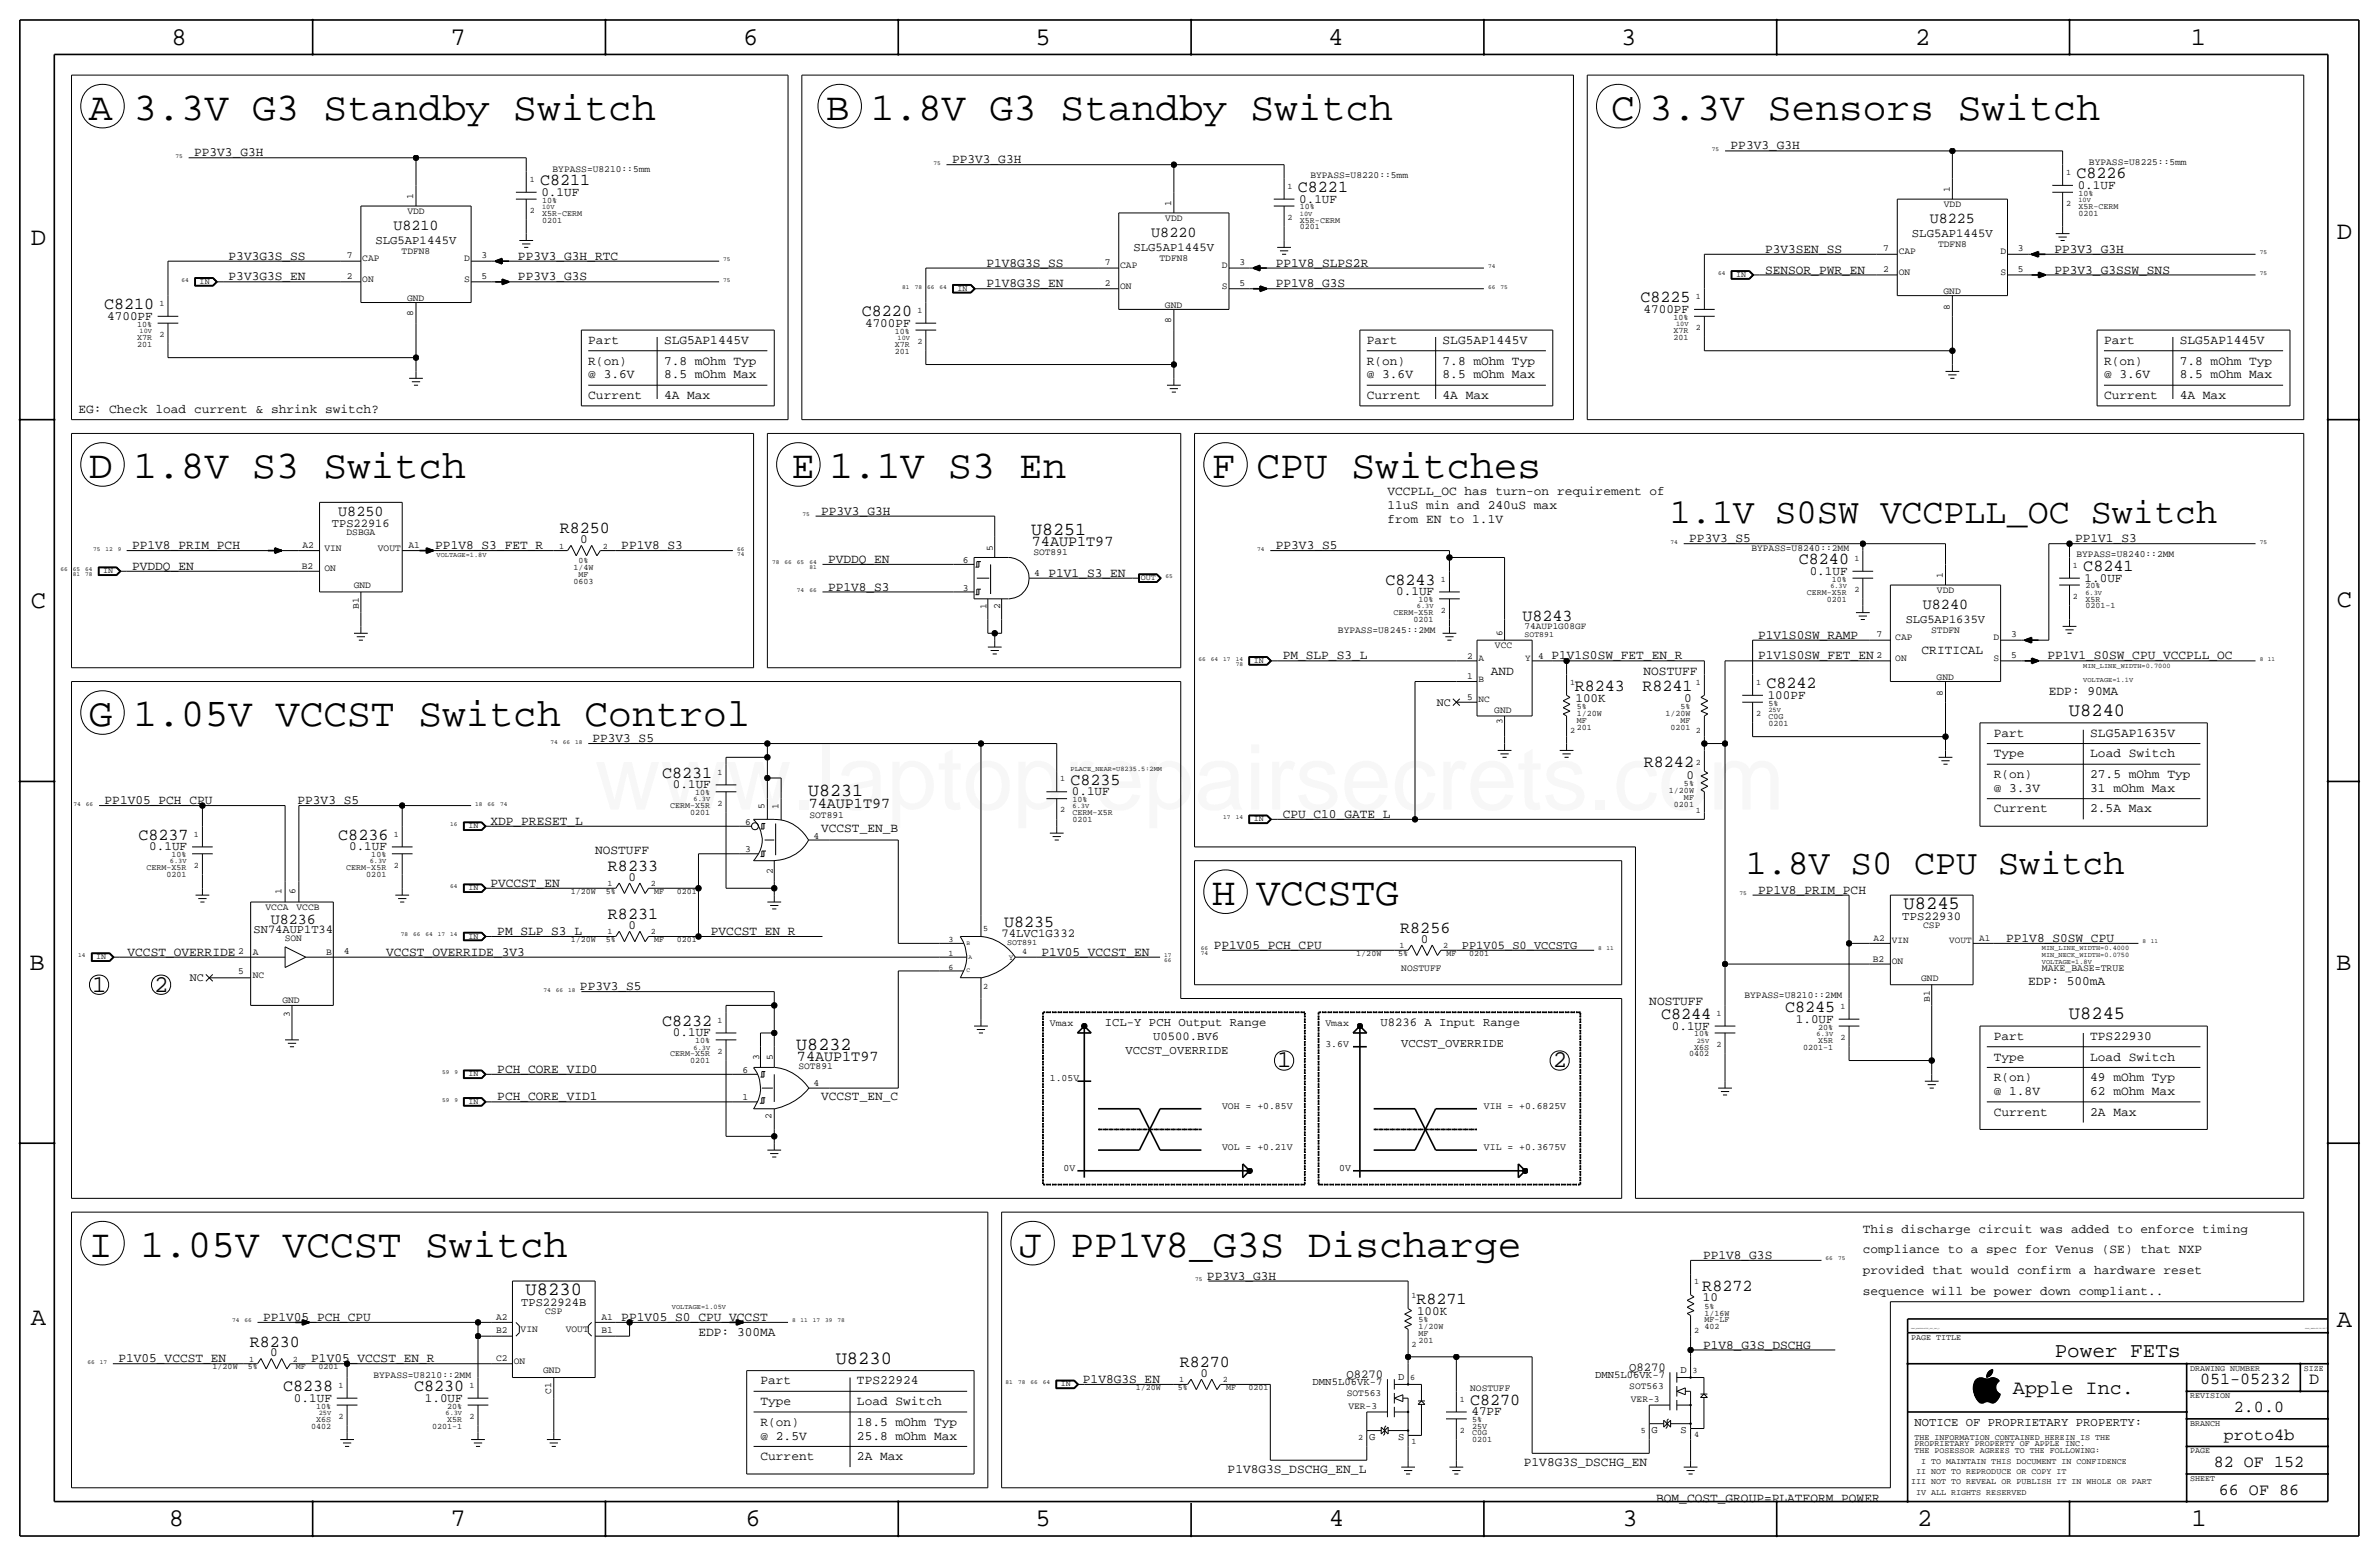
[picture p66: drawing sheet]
<svg xmlns="http://www.w3.org/2000/svg" width="877mm" height="574mm" viewBox="0 0 877 574" stroke-linecap="round" stroke-linejoin="round" font-family="sans-serif">
<defs><g id="words">
<text font-size="33.5" fill="#f00" x="219.3" y="298.4">www.laptoprepairsecrets.com</text>
<g font-size="14.6">
<text x="32.7" y="44.2">A 3.3V G3 Standby Switch</text>
<text x="304.5" y="44.2">B 1.8V G3 Standby Switch</text>
<text x="594" y="44.2">C 3.3V Sensors Switch</text>
<text x="32.7" y="176.3">D 1.8V S3 Switch</text>
<text x="291.8" y="176.3">E 1.1V S3 En</text>
<text x="446.7" y="176.3">F CPU Switches</text>
<text x="32.7" y="267.7">G 1.05V VCCST Switch Control</text>
<text x="446.7" y="333.8">H VCCSTG</text>
<text x="32.7" y="463.3">I</text>
<text x="51.8" y="463.3">1.05V VCCST Switch</text>
<text x="375.6" y="463.3">J</text>
<text x="394.7" y="463.3">PP1V8_G3S Discharge</text>
</g>
<g font-size="12.9">
<text x="615.7" y="192.8">1.1V S0SW VCCPLL_OC Switch</text>
<text x="643.6" y="322.3">1.8V S0 CPU Switch</text>
</g>
<g font-size="9.4">
<text x="63.2" y="16.5">8</text>
<text x="166.1" y="16.5">7</text>
<text x="274" y="16.5">6</text>
<text x="381.7" y="16.5">5</text>
<text x="489.7" y="16.5">4</text>
<text x="597.6" y="16.5">3</text>
<text x="706.1" y="16.5">2</text>
<text x="807.7" y="16.5">1</text>
<text x="861.5" y="88.1">D</text>
<text x="11.4" y="90.4">D</text>
<text x="11.4" y="224.3">C</text>
<text x="861.5" y="223.8">C</text>
<text x="10.9" y="357.6">B</text>
<text x="861.3" y="357.4">B</text>
<text x="11.4" y="488.4">A</text>
<text x="861.5" y="489.2">A</text>
<text x="62.2" y="562.6">8</text>
<text x="166.1" y="562.6">7</text>
<text x="274.8" y="562.6">6</text>
<text x="381.7" y="562.6">5</text>
<text x="489.9" y="562.6">4</text>
<text x="598.1" y="562.6">3</text>
<text x="706.8" y="562.6">2</text>
<text x="807.9" y="562.6">1</text>
</g>
<g font-size="8.9">
<text x="34" y="365.5">1</text>
<text x="56.8" y="365.5">2</text>
<text x="470.9" y="393.4">1</text>
<text x="572.5" y="393.4">2</text>
</g>
<text font-size="7.7" x="757.5" y="500.1">Power FETs</text>
<text font-size="7.4" x="742.1" y="513.9">Apple Inc.</text>
<g font-size="6.9">
<text x="762.7" y="263.9">U8240</text>
<text x="701.8" y="335">U8245</text>
<text x="762.7" y="375.7">U8245</text>
<text x="193.8" y="477.3">U8230</text>
<text x="308.1" y="502.7">U8230</text>
</g>
<g font-size="6.8">
<text x="380.2" y="197.1">U8251</text>
<text x="297.9" y="293.4">U8231</text>
<text x="293.6" y="386.8">U8232</text>
</g>
<g font-size="6.2">
<text x="765.5" y="65.8">C8226</text>
<text x="199.1" y="68.3">C8211</text>
<text x="478.5" y="70.9">C8221</text>
<text x="604.8" y="111.5">C8225</text>
<text x="38.4" y="114">C8210</text>
<text x="317.8" y="116.6">C8220</text>
<text x="206.3" y="196.6">R8250</text>
<text x="663.2" y="208">C8240</text>
<text x="510.8" y="215.6">C8243</text>
<text x="768.1" y="210.6">C8241</text>
<text x="561.3" y="228.9">U8243</text>
<text x="580.6" y="254.8">R8243</text>
<text x="605.5" y="254.8">R8241</text>
<text x="651.2" y="253.7">C8242</text>
<text x="244.1" y="286.8">C8231</text>
<text x="606" y="282.6">R8242</text>
<text x="394.7" y="289.3">C8235</text>
<text x="51.1" y="309.6">C8237</text>
<text x="124.7" y="309.6">C8236</text>
<text x="224.1" y="321.1">R8233</text>
<text x="224.1" y="338.8">R8231</text>
<text x="370.2" y="341.7">U8235</text>
<text x="516.2" y="343.9">R8256</text>
<text x="612.4" y="375.7">C8244</text>
<text x="658.1" y="373.1">C8245</text>
<text x="244.1" y="378.2">C8232</text>
<text x="627.6" y="475.7">R8272</text>
<text x="522.2" y="480.8">R8271</text>
<text x="92" y="496.3">R8230</text>
<text x="435" y="503.9">R8270</text>
<text x="104.4" y="512.8">C8238</text>
<text x="152.6" y="512.8">C8230</text>
<text x="811.1" y="510.3">051-05232</text>
<text x="851.3" y="510.3">D</text>
<text x="542" y="517.9">C8270</text>
<text x="823.6" y="520.4">2.0.0</text>
<text x="819.9" y="530.6">proto4b</text>
<text x="816.2" y="540.8">82 OF 152</text>
<text x="818" y="550.9">66 OF 86</text>
</g>
<g font-size="5.6">
<text x="711.4" y="82.3">U8225</text>
<text x="145" y="84.8">U8210</text>
<text x="424.4" y="87.4">U8220</text>
<text x="124.7" y="190.2">U8250</text>
<text x="380.4" y="201.4">74AUP1T97</text>
<text x="708.9" y="224.5">U8240</text>
<text x="298.1" y="297.9">74AUP1T97</text>
<text x="99.8" y="340.6">U8236</text>
<text x="293.8" y="390.9">74AUP1T97</text>
</g>
<g font-size="4.7">
<text x="71.6" y="57.6">PP3V3_G3H</text>
<text x="638" y="55.1">PP3V3_G3H</text>
<text x="351" y="60.2">PP3V3_G3H</text>
<text x="766" y="69.6">0.1UF</text>
<text x="199.6" y="72.1">0.1UF</text>
<text x="479" y="74.7">0.1UF</text>
<text x="84.3" y="95.7">P3V3G3S_SS</text>
<text x="191" y="95.7">PP3V3_G3H_RTC</text>
<text x="650.7" y="93.2">P3V3SEN_SS</text>
<text x="757.4" y="93.2">PP3V3_G3H</text>
<text x="363.7" y="98.3">P1V8G3S_SS</text>
<text x="470.4" y="98.3">PP1V8_SLPS2R</text>
<text x="650.7" y="100.8">SENSOR_PWR_EN</text>
<text x="757.4" y="100.8">PP3V3_G3SSW_SNS</text>
<text x="84.3" y="103.4">P3V3G3S_EN</text>
<text x="191" y="103.4">PP3V3_G3S</text>
<text x="363.7" y="105.9">P1V8G3S_EN</text>
<text x="470.4" y="105.9">PP1V8_G3S</text>
<text x="39.6" y="117.9">4700PF</text>
<text x="606" y="115.3">4700PF</text>
<text x="318.9" y="120.4">4700PF</text>
<text x="216.9" y="126.7">Part</text>
<text x="244.8" y="126.7">SLG5AP1445V</text>
<text x="503.9" y="126.7">Part</text>
<text x="531.8" y="126.7">SLG5AP1445V</text>
<text x="775.7" y="126.7">Part</text>
<text x="803.6" y="126.7">SLG5AP1445V</text>
<text x="216.9" y="134.4">R(on)</text>
<text x="244.8" y="134.4">7.8 mOhm Typ</text>
<text x="503.9" y="134.4">R(on)</text>
<text x="531.8" y="134.4">7.8 mOhm Typ</text>
<text x="775.7" y="134.4">R(on)</text>
<text x="803.6" y="134.4">7.8 mOhm Typ</text>
<text x="216.9" y="139.4">@ 3.6V</text>
<text x="244.8" y="139.4">8.5 mOhm Max</text>
<text x="503.9" y="139.4">@ 3.6V</text>
<text x="531.8" y="139.4">8.5 mOhm Max</text>
<text x="775.7" y="139.4">@ 3.6V</text>
<text x="803.6" y="139.4">8.5 mOhm Max</text>
<text x="216.9" y="147.1">Current</text>
<text x="244.8" y="147.1">4A Max</text>
<text x="503.9" y="147.1">Current</text>
<text x="531.8" y="147.1">4A Max</text>
<text x="775.7" y="147.1">Current</text>
<text x="803.6" y="147.1">4A Max</text>
<text x="28.9" y="152.1">EG: Check load current &amp; shrink switch?</text>
<text x="511.5" y="182.6">VCCPLL_OC has turn-on requirement of</text>
<text x="302.7" y="189.7">PP3V3_G3H</text>
<text x="511.5" y="187.7">11uS min and 240uS max</text>
<text x="511.5" y="192.8">from EN to 1.1V</text>
<text x="48.7" y="202.4">PP1V8_PRIM_PCH</text>
<text x="160.5" y="202.4">PP1V8_S3_FET_R</text>
<text x="213.9" y="200.2">0</text>
<text x="229.1" y="202.4">PP1V8_S3</text>
<text x="470.4" y="202.4">PP3V3_S5</text>
<text x="622.8" y="199.9">PP3V3_S5</text>
<text x="765" y="199.9">PP1V1_S3</text>
<text x="305.3" y="207.5">PVDDQ_EN</text>
<text x="48.7" y="210">PVDDQ_EN</text>
<text x="386.5" y="212.6">P1V1_S3_EN</text>
<text x="667.2" y="211.8">0.1UF</text>
<text x="768.5" y="214.4">1.0UF</text>
<text x="305.3" y="217.7">PP1V8_S3</text>
<text x="514.8" y="219.5">0.1UF</text>
<text x="648.2" y="235.5">P1V1S0SW_RAMP</text>
<text x="472.9" y="243.1">PM_SLP_S3_L</text>
<text x="572" y="243.1">P1V1S0SW_FET_EN_R</text>
<text x="648.2" y="243.1">P1V1S0SW_FET_EN</text>
<text x="708.4" y="241">CRITICAL</text>
<text x="754.9" y="243.1">PP1V1_S0SW_CPU_VCCPLL_OC</text>
<text x="549.6" y="248.7">AND</text>
<text x="605.9" y="248.7">NOSTUFF</text>
<text x="651.7" y="257.6">100PF</text>
<text x="755.4" y="256.3">EDP: 90MA</text>
<text x="580.8" y="258.6">100K</text>
<text x="621" y="258.6">0</text>
<text x="218.4" y="273.5">PP3V3_S5</text>
<text x="735" y="271.5">Part</text>
<text x="770.6" y="271.5">SLG5AP1635V</text>
<text x="735" y="279.1">Type</text>
<text x="770.6" y="279.1">Load Switch</text>
<text x="621.7" y="287">0</text>
<text x="735" y="286.8">R(on)</text>
<text x="770.6" y="286.8">27.5 mOhm Typ</text>
<text x="248.1" y="290.6">0.1UF</text>
<text x="395.2" y="293.1">0.1UF</text>
<text x="735" y="291.8">@ 3.3V</text>
<text x="770.6" y="291.8">31 mOhm Max</text>
<text x="38.6" y="296.4">PP1V05_PCH_CPU</text>
<text x="109.7" y="296.4">PP3V3_S5</text>
<text x="735" y="299.5">Current</text>
<text x="770.6" y="299.5">2.5A Max</text>
<text x="180.8" y="304">XDP_PRESET_L</text>
<text x="472.9" y="301.5">CPU_C10_GATE_L</text>
<text x="302.7" y="306.6">VCCST_EN_B</text>
<text x="55" y="313.4">0.1UF</text>
<text x="128.7" y="313.4">0.1UF</text>
<text x="219.4" y="314.7">NOSTUFF</text>
<text x="180.8" y="326.9">PVCCST_EN</text>
<text x="231.7" y="324.6">0</text>
<text x="648.2" y="329.4">PP1V8_PRIM_PCH</text>
<text x="183.3" y="344.7">PM_SLP_S3_L</text>
<text x="231.7" y="342.4">0</text>
<text x="262.1" y="344.7">PVCCST_EN_R</text>
<text x="523.8" y="347.5">0</text>
<text x="739.6" y="347.2">PP1V8_S0SW_CPU</text>
<text x="47" y="352.3">VCCST_OVERRIDE</text>
<text x="142.3" y="352.3">VCCST_OVERRIDE_3V3</text>
<text x="384" y="352.3">P1V05_VCCST_EN</text>
<text x="447.5" y="349.7">PP1V05_PCH_CPU</text>
<text x="213.8" y="365">PP3V3_S5</text>
<text x="747.7" y="363">EDP: 500mA</text>
<text x="608" y="370.6">NOSTUFF</text>
<text x="662.1" y="376.9">1.0UF</text>
<text x="248.1" y="382">0.1UF</text>
<text x="616.4" y="379.5">0.1UF</text>
<text x="735" y="383.3">Part</text>
<text x="770.6" y="383.3">TPS22930</text>
<text x="183.3" y="395.5">PCH_CORE_VID0</text>
<text x="735" y="390.9">Type</text>
<text x="770.6" y="390.9">Load Switch</text>
<text x="735" y="398.5">R(on)</text>
<text x="770.6" y="398.5">49 mOhm Typ</text>
<text x="183.3" y="405.6">PCH_CORE_VID1</text>
<text x="302.7" y="405.6">VCCST_EN_C</text>
<text x="735" y="403.6">@ 1.8V</text>
<text x="770.6" y="403.6">62 mOhm Max</text>
<text x="735" y="411.2">Current</text>
<text x="770.6" y="411.2">2A Max</text>
<text x="686.8" y="454.4">This discharge circuit was added to enforce timing</text>
<text x="627.9" y="464.1">PP1V8_G3S</text>
<text x="686.8" y="462">compliance to a spec for Venus (SE) that NXP</text>
<text x="445" y="471.7">PP3V3_G3H</text>
<text x="686.8" y="469.6">provided that would confirm a hardware reset</text>
<text x="627.8" y="479.6">10</text>
<text x="686.8" y="477.3">sequence will be power down compliant..</text>
<text x="522.4" y="484.6">100K</text>
<text x="97" y="486.9">PP1V05_PCH_CPU</text>
<text x="229.1" y="486.9">PP1V05_S0_CPU_VCCST</text>
<text x="257.5" y="492.5">EDP: 300MA</text>
<text x="627.9" y="497.1">P1V8_G3S_DSCHG</text>
<text x="43.6" y="502.2">P1V05_VCCST_EN</text>
<text x="99.6" y="499.9">0</text>
<text x="114.8" y="502.2">P1V05_VCCST_EN_R</text>
<text x="399.3" y="509.8">P1V8G3S_EN</text>
<text x="442.5" y="507.5">0</text>
<text x="280.4" y="510.3">Part</text>
<text x="315.9" y="510.3">TPS22924</text>
<text x="108.4" y="516.6">0.1UF</text>
<text x="156.6" y="516.6">1.0UF</text>
<text x="280.4" y="517.9">Type</text>
<text x="315.9" y="517.9">Load Switch</text>
<text x="542.5" y="521.7">47PF</text>
<text x="280.4" y="525.5">R(on)</text>
<text x="315.9" y="525.5">18.5 mOhm Typ</text>
<text x="280.4" y="530.6">@ 2.5V</text>
<text x="315.9" y="530.6">25.8 mOhm Max</text>
<text x="280.4" y="538.2">Current</text>
<text x="315.9" y="538.2">2A Max</text>
<text x="452.6" y="542.8">P1V8G3S_DSCHG_EN_L</text>
<text x="561.8" y="540.3">P1V8G3S_DSCHG_EN</text>
<text x="610.6" y="553.5">BOM_COST_GROUP=PLATFORM POWER</text>
</g>
<g font-size="4.5">
<text x="138.5" y="89.9">SLG5AP1445V</text>
<text x="704.9" y="87.4">SLG5AP1445V</text>
<text x="417.9" y="92.5">SLG5AP1445V</text>
<text x="701.3" y="339.1">TPS22930</text>
<text x="369.3" y="345.2">74LVC1G332</text>
<text x="407.4" y="378.2">ICL-Y PCH Output Range</text>
<text x="425.1" y="383.3">U0500.BV6</text>
<text x="509" y="378.2">U8236 A Input Range</text>
<text x="415" y="388.4">VCCST_OVERRIDE</text>
<text x="516.6" y="385.8">VCCST_OVERRIDE</text>
<text x="496.4" y="507.7">Q8270</text>
<text x="600.6" y="505.2">Q8270</text>
<text x="705.8" y="525.5">NOTICE OF PROPRIETARY PROPERTY:</text>
</g>
<g font-size="4.4">
<text x="122.4" y="194.3">TPS22916</text>
<text x="702.6" y="229.6">SLG5AP1635V</text>
<text x="93.5" y="343.8">SN74AUP1T34</text>
<text x="538.9" y="349.8">PP1V05_S0_VCCSTG</text>
<text x="192.2" y="481.3">TPS22924B</text>
</g>
<g font-size="4.3">
<text x="529.7" y="260.1">NC</text>
<text x="70" y="361.7">NC</text>
</g>
<g font-size="3.9">
<text x="588.1" y="508">DMN5L06VK-7</text>
<text x="483.9" y="510.5">DMN5L06VK-7</text>
</g>
<g font-size="3.8">
<text x="515.4" y="508.8">D</text>
<text x="619.6" y="506.2">D</text>
<text x="504.8" y="530.9">G</text>
<text x="515.4" y="530.9">S</text>
<text x="608.9" y="528.3">G</text>
<text x="619.6" y="528.3">S</text>
</g>
<g font-size="3.6">
<text x="752.8" y="357.9">MAKE_BASE=TRUE</text>
<text x="387.1" y="378.2">Vmax</text>
<text x="488.7" y="378.2">Vmax</text>
<text x="488.7" y="385.8">3.6V</text>
<text x="387.1" y="398.5">1.05V</text>
<text x="450.6" y="408.7">VOH = +0.85V</text>
<text x="547.1" y="408.7">VIH = +0.6825V</text>
<text x="450.6" y="423.9">VOL = +0.21V</text>
<text x="547.1" y="423.9">VIL = +0.3675V</text>
<text x="392.1" y="431.5">0V</text>
<text x="493.7" y="431.5">0V</text>
</g>
<g font-size="3.5">
<text x="203.7" y="63.2">BYPASS=U8210::5mm</text>
<text x="483.1" y="65.8">BYPASS=U8220::5mm</text>
<text x="770.1" y="60.7">BYPASS=U8225::5mm</text>
<text x="718.8" y="70.8" transform="rotate(-90 718.8 70.8)">1</text>
<text x="152.4" y="73.4" transform="rotate(-90 152.4 73.4)">1</text>
<text x="431.8" y="75.9" transform="rotate(-90 431.8 75.9)">1</text>
<text x="716.6" y="76.4">VDD</text>
<text x="150.2" y="79">VDD</text>
<text x="429.6" y="81.5">VDD</text>
<text x="127.9" y="95.2">7</text>
<text x="148.1" y="93.7">TDFN8</text>
<text x="177.5" y="95.2">3</text>
<text x="694.3" y="92.7">7</text>
<text x="700" y="93.7">CAP</text>
<text x="714.5" y="91.2">TDFN8</text>
<text x="737.5" y="93.7">D</text>
<text x="743.9" y="92.7">3</text>
<text x="133.6" y="96.2">CAP</text>
<text x="171.1" y="96.2">D</text>
<text x="407.3" y="97.8">7</text>
<text x="413" y="98.8">CAP</text>
<text x="427.5" y="96.2">TDFN8</text>
<text x="450.5" y="98.8">D</text>
<text x="456.9" y="97.8">3</text>
<text x="694.3" y="100.3">2</text>
<text x="700" y="101.3">ON</text>
<text x="737.5" y="101.3">S</text>
<text x="743.9" y="100.3">5</text>
<text x="127.9" y="102.9">2</text>
<text x="133.6" y="103.9">ON</text>
<text x="171.1" y="103.9">S</text>
<text x="177.5" y="102.9">5</text>
<text x="407.3" y="105.4">2</text>
<text x="413" y="106.4">ON</text>
<text x="450.5" y="106.4">S</text>
<text x="456.9" y="105.4">5</text>
<text x="150.1" y="111">GND</text>
<text x="429.5" y="113.5">GND</text>
<text x="716.5" y="108.4">GND</text>
<text x="152.4" y="116.7" transform="rotate(-90 152.4 116.7)">8</text>
<text x="431.8" y="119.2" transform="rotate(-90 431.8 119.2)">8</text>
<text x="718.8" y="114.1" transform="rotate(-90 718.8 114.1)">8</text>
<text x="127.7" y="197.3">DSBGA</text>
<text x="111.5" y="201.9">A2</text>
<text x="119.6" y="202.9">VIN</text>
<text x="139.3" y="202.9">VOUT</text>
<text x="150.6" y="202.2">A1</text>
<text x="366" y="202.9" transform="rotate(-90 366 202.9)">5</text>
<text x="645.7" y="202.9">BYPASS=U8240::2MM</text>
<text x="111.3" y="209.8">B2</text>
<text x="355" y="207.5">6</text>
<text x="381" y="204.7">SOT891</text>
<text x="765.5" y="205.5">BYPASS=U8240::2MM</text>
<text x="119.6" y="210.6">ON</text>
<text x="381.2" y="212.3">4</text>
<text x="716.3" y="213.1" transform="rotate(-90 716.3 213.1)">1</text>
<text x="130.4" y="216.6">GND</text>
<text x="355" y="217.7">3</text>
<text x="714.1" y="218.7">VDD</text>
<text x="132.3" y="224.4" transform="rotate(-90 132.3 224.4)">B1</text>
<text x="363.7" y="224.6" transform="rotate(-90 363.7 224.6)">1</text>
<text x="368.8" y="224.6" transform="rotate(-90 368.8 224.6)">2</text>
<text x="493.3" y="233.4">BYPASS=U8245::2MM</text>
<text x="562.1" y="231.9">74AUP1G08GF</text>
<text x="712" y="233.4">STDFN</text>
<text x="551.2" y="239">VCC</text>
<text x="553.9" y="234.4" transform="rotate(-90 553.9 234.4)">6</text>
<text x="691.8" y="234.9">7</text>
<text x="698.7" y="236">CAP</text>
<text x="735" y="236">D</text>
<text x="741.4" y="234.9">3</text>
<text x="540.9" y="242.8">2</text>
<text x="545" y="243.6">A</text>
<text x="562.3" y="243.6">Y</text>
<text x="567.1" y="242.8">4</text>
<text x="691.8" y="242.6">2</text>
<text x="698.7" y="243.6">ON</text>
<text x="735" y="243.6">S</text>
<text x="741.4" y="242.6">5</text>
<text x="540.9" y="250.4">1</text>
<text x="545" y="251.2">B</text>
<text x="714" y="250.7">GND</text>
<text x="716.3" y="256.4" transform="rotate(-90 716.3 256.4)">8</text>
<text x="540.9" y="258.1">5</text>
<text x="545" y="258.8">NC</text>
<text x="550.9" y="262.6">GND</text>
<text x="553.9" y="267" transform="rotate(-90 553.9 267)">3</text>
<text x="281.9" y="298.2" transform="rotate(-90 281.9 298.2)">5</text>
<text x="287" y="298.2" transform="rotate(-90 287 298.2)">1</text>
<text x="274.7" y="304">6</text>
<text x="298.4" y="301.5">SOT891</text>
<text x="299.9" y="309.1">4</text>
<text x="274.7" y="313.9">3</text>
<text x="284.9" y="322.1" transform="rotate(-90 284.9 322.1)">2</text>
<text x="103.8" y="329.5" transform="rotate(-90 103.8 329.5)">1</text>
<text x="108.9" y="329.5" transform="rotate(-90 108.9 329.5)">6</text>
<text x="97.9" y="335.5">VCCA</text>
<text x="109.3" y="335.5">VCCB</text>
<text x="105" y="346.8">SON</text>
<text x="690.7" y="346.7">A2</text>
<text x="697.4" y="347.7">VIN</text>
<text x="709" y="342.1">CSP</text>
<text x="718.6" y="347.7">VOUT</text>
<text x="729.7" y="347">A1</text>
<text x="87.7" y="351.5">2</text>
<text x="93.2" y="352">A</text>
<text x="120.3" y="352">B</text>
<text x="126.7" y="351.5">4</text>
<text x="87.7" y="359.1">5</text>
<text x="516.6" y="357.9">NOSTUFF</text>
<text x="690.4" y="354.6">B2</text>
<text x="697.5" y="355.3">ON</text>
<text x="93.2" y="360.4">NC</text>
<text x="708.3" y="361.4">GND</text>
<text x="104.1" y="369.8">GND</text>
<text x="643.1" y="368">BYPASS=U8210::2MM</text>
<text x="711.4" y="369.2" transform="rotate(-90 711.4 369.2)">B1</text>
<text x="106.9" y="374.7" transform="rotate(-90 106.9 374.7)">3</text>
<text x="273.7" y="395.5">6</text>
<text x="279.9" y="390.6" transform="rotate(-90 279.9 390.6)">3</text>
<text x="284.9" y="390.6" transform="rotate(-90 284.9 390.6)">5</text>
<text x="294.3" y="393.9">SOT891</text>
<text x="299.9" y="400.3">4</text>
<text x="273.7" y="405.6">1</text>
<text x="284.4" y="412.3" transform="rotate(-90 284.4 412.3)">2</text>
<text x="201" y="484.4">CSP</text>
<text x="182.9" y="491.5">B2</text>
<text x="182.9" y="486.4">A2</text>
<text x="191.9" y="491">VIN</text>
<text x="208.6" y="491">VOUT</text>
<text x="221.7" y="491.5">B1</text>
<text x="221.7" y="486.4">A1</text>
<text x="182.9" y="501.6">C2</text>
<text x="189.4" y="502.7">ON</text>
<text x="137.6" y="507.7">BYPASS=U8210::2MM</text>
<text x="200.3" y="506.2">GND</text>
<text x="203.2" y="513.7" transform="rotate(-90 203.2 513.7)">C1</text>
<text x="496.5" y="514.6">SOT563</text>
<text x="542" y="512.8">NOSTUFF</text>
<text x="600.7" y="512.1">SOT563</text>
<text x="497.1" y="519.2">VER-3</text>
<text x="601.3" y="516.6">VER-3</text>
</g>
<g font-size="3.1">
<text x="761.7" y="64.5">1</text>
<text x="195.3" y="67.1">1</text>
<text x="474.7" y="69.6">1</text>
<text x="199.8" y="74.7">10%</text>
<text x="479.2" y="77.2">10%</text>
<text x="761.7" y="75.9">2</text>
<text x="766.3" y="72.1">10%</text>
<text x="766.3" y="77">X5R-CERM</text>
<text x="195.3" y="78.5">2</text>
<text x="199.8" y="79.5">X5R-CERM</text>
<text x="199.8" y="82">0201</text>
<text x="474.7" y="81">2</text>
<text x="479.2" y="82">X5R-CERM</text>
<text x="766.3" y="79.5">0201</text>
<text x="479.2" y="84.6">0201</text>
<text x="73.6" y="104.6">IN</text>
<text x="353" y="107.2">IN</text>
<text x="640" y="102.1">IN</text>
<text x="58.8" y="112.8">1</text>
<text x="625.2" y="110.2">1</text>
<text x="338.2" y="115.3">1</text>
<text x="617" y="117.9">10%</text>
<text x="50.5" y="120.4">10%</text>
<text x="50.5" y="125.2">X7R</text>
<text x="58.8" y="124.2">2</text>
<text x="329.9" y="122.9">10%</text>
<text x="617" y="125.2">201</text>
<text x="617" y="122.7">X7R</text>
<text x="625.2" y="121.7">2</text>
<text x="50.5" y="127.8">201</text>
<text x="329.9" y="130.3">201</text>
<text x="329.9" y="127.8">X7R</text>
<text x="338.2" y="126.7">2</text>
<text x="206.1" y="202.2">1</text>
<text x="222.2" y="202.2">2</text>
<text x="213.2" y="207.5">0%</text>
<text x="683.6" y="206.8">1</text>
<text x="764.2" y="209.3">1</text>
<text x="38" y="211.3">IN</text>
<text x="211.4" y="215.1">0603</text>
<text x="211.4" y="210.1">1/4W</text>
<text x="213.2" y="212.6">MF</text>
<text x="420.6" y="213.9">OUT</text>
<text x="531.2" y="214.4">1</text>
<text x="675.4" y="214.4">10%</text>
<text x="523" y="222">10%</text>
<text x="666.1" y="219.2">CERM-X5R</text>
<text x="673.5" y="221.7">0201</text>
<text x="683.6" y="218.2">2</text>
<text x="764.2" y="220.7">2</text>
<text x="768.8" y="216.9">20%</text>
<text x="768.8" y="221.7">X5R</text>
<text x="513.7" y="226.8">CERM-X5R</text>
<text x="531.2" y="225.8">2</text>
<text x="768.8" y="224.3">0201-1</text>
<text x="521.1" y="229.4">0201</text>
<text x="462.2" y="244.3">IN</text>
<text x="578.8" y="252.5">1</text>
<text x="625.2" y="252.5">1</text>
<text x="647.4" y="252.5">1</text>
<text x="581.4" y="263.9">1/20W</text>
<text x="581.4" y="261.4">5%</text>
<text x="614" y="263.9">1/20W</text>
<text x="619.6" y="261.4">5%</text>
<text x="647.4" y="263.9">2</text>
<text x="652" y="260.1">5%</text>
<text x="581.4" y="269">201</text>
<text x="581.4" y="266.4">MF</text>
<text x="615.9" y="269">0201</text>
<text x="619.6" y="266.4">MF</text>
<text x="652" y="264.9">C0G</text>
<text x="652" y="267.5">0201</text>
<text x="578.8" y="270.3">2</text>
<text x="625.2" y="270.3">2</text>
<text x="264.5" y="285.5">1</text>
<text x="625.2" y="282">2</text>
<text x="256.3" y="293.1">10%</text>
<text x="390.9" y="288">1</text>
<text x="615.3" y="292.2">1/20W</text>
<text x="620.8" y="289.7">5%</text>
<text x="247" y="297.9">CERM-X5R</text>
<text x="264.5" y="296.9">2</text>
<text x="390.9" y="299.5">2</text>
<text x="395.4" y="295.7">10%</text>
<text x="617.1" y="297.3">0201</text>
<text x="620.8" y="294.7">MF</text>
<text x="625.2" y="299.8">1</text>
<text x="172.7" y="305.3">IN</text>
<text x="254.4" y="300.5">0201</text>
<text x="395.4" y="300.5">CERM-X5R</text>
<text x="395.4" y="303">0201</text>
<text x="462.2" y="302.8">IN</text>
<text x="71.5" y="308.4">1</text>
<text x="145.2" y="308.4">1</text>
<text x="63.2" y="316">10%</text>
<text x="136.9" y="316">10%</text>
<text x="54" y="320.8">CERM-X5R</text>
<text x="61.4" y="323.3">0201</text>
<text x="71.5" y="319.8">2</text>
<text x="127.6" y="320.8">CERM-X5R</text>
<text x="135" y="323.3">0201</text>
<text x="145.2" y="319.8">2</text>
<text x="172.7" y="328.2">IN</text>
<text x="210.5" y="329.4">1/20W</text>
<text x="223.4" y="329.4">5%</text>
<text x="223.9" y="326.6">1</text>
<text x="240" y="326.6">2</text>
<text x="241.2" y="329.4">MF</text>
<text x="249.5" y="329.4">0201</text>
<text x="172.7" y="345.9">IN</text>
<text x="210.5" y="347.2">1/20W</text>
<text x="223.4" y="347.2">5%</text>
<text x="223.9" y="344.4">1</text>
<text x="240" y="344.4">2</text>
<text x="241.2" y="347.2">MF</text>
<text x="249.5" y="347.2">0201</text>
<text x="349.6" y="347.2">3</text>
<text x="362.4" y="343.2">5</text>
<text x="35.5" y="353.6">IN</text>
<text x="349.6" y="352.3">1</text>
<text x="371.3" y="348.2">SOT891</text>
<text x="376.9" y="351.5">4</text>
<text x="500" y="352.3">1/20W</text>
<text x="515.5" y="352.3">5%</text>
<text x="516" y="349.5">1</text>
<text x="532.1" y="349.5">2</text>
<text x="533.3" y="352.3">MF</text>
<text x="541.6" y="352.3">0201</text>
<text x="349.6" y="357.4">6</text>
<text x="362.4" y="364.5">2</text>
<text x="678.6" y="371.9">1</text>
<text x="264.5" y="376.9">1</text>
<text x="632.8" y="374.4">1</text>
<text x="624.6" y="382">10%</text>
<text x="670.3" y="379.5">20%</text>
<text x="678.6" y="383.3">2</text>
<text x="247" y="389.4">CERM-X5R</text>
<text x="256.3" y="384.6">10%</text>
<text x="264.5" y="388.4">2</text>
<text x="622.7" y="389.4">0402</text>
<text x="624.6" y="386.8">X6S</text>
<text x="632.8" y="385.8">2</text>
<text x="664.7" y="386.8">0201-1</text>
<text x="670.3" y="384.3">X5R</text>
<text x="254.4" y="391.9">0201</text>
<text x="172.7" y="396.7">IN</text>
<text x="172.7" y="406.9">IN</text>
<text x="624.5" y="473.5">1</text>
<text x="520.4" y="478.5">1</text>
<text x="628.3" y="482.3">5%</text>
<text x="628.3" y="484.9">1/16W</text>
<text x="522.9" y="490">1/20W</text>
<text x="522.9" y="487.4">5%</text>
<text x="624.5" y="491.2">2</text>
<text x="628.3" y="487.4">MF-LF</text>
<text x="628.3" y="490">402</text>
<text x="520.4" y="496.3">2</text>
<text x="522.9" y="495">201</text>
<text x="522.9" y="492.5">MF</text>
<text x="704.5" y="493.8">PAGE TITLE</text>
<text x="91.8" y="501.9">1</text>
<text x="107.9" y="501.9">2</text>
<text x="78.4" y="504.7">1/20W</text>
<text x="91.3" y="504.7">5%</text>
<text x="109.1" y="504.7">MF</text>
<text x="117.4" y="504.7">0201</text>
<text x="434.7" y="509.5">1</text>
<text x="450.8" y="509.5">2</text>
<text x="519.9" y="508.5">6</text>
<text x="624" y="506">3</text>
<text x="807.4" y="505.2">DRAWING NUMBER</text>
<text x="849.3" y="505.2">SIZE</text>
<text x="124.8" y="511.6">1</text>
<text x="173.1" y="511.6">1</text>
<text x="391.1" y="511">IN</text>
<text x="418.7" y="512.3">1/20W</text>
<text x="434.2" y="512.3">5%</text>
<text x="452" y="512.3">MF</text>
<text x="460.3" y="512.3">0201</text>
<text x="807.4" y="515.4">REVISION</text>
<text x="116.6" y="519.2">10%</text>
<text x="164.8" y="519.2">20%</text>
<text x="538.2" y="516.6">1</text>
<text x="114.7" y="526.5">0402</text>
<text x="116.6" y="524">X6S</text>
<text x="124.8" y="523">2</text>
<text x="159.3" y="526.5">0201-1</text>
<text x="164.8" y="524">X5R</text>
<text x="173.1" y="523">2</text>
<text x="542.7" y="526.5">25V</text>
<text x="542.7" y="524.3">5%</text>
<text x="807.4" y="525.5">BRANCH</text>
<text x="500.8" y="530.6">2</text>
<text x="520.4" y="532.1">1</text>
<text x="538.2" y="528.1">2</text>
<text x="542.7" y="529.1">C0G</text>
<text x="542.7" y="531.6">0201</text>
<text x="604.9" y="528.1">5</text>
<text x="624.5" y="529.6">4</text>
<text x="705.8" y="533.1">PROPRIETARY PROPERTY OF APPLE INC.</text>
<text x="705.8" y="530.6">THE INFORMATION CONTAINED HEREIN IS THE</text>
<text x="705.8" y="535.7">THE POSESSOR AGREES TO THE FOLLOWING:</text>
<text x="708.2" y="539.5">I TO MAINTAIN THIS DOCUMENT IN CONFIDENCE</text>
<text x="807.4" y="535.7">PAGE</text>
<text x="706.4" y="543.3">II NOT TO REPRODUCE OR COPY IT</text>
<text x="807.4" y="545.8">SHEET</text>
<text x="704.5" y="547.1">III NOT TO REVEAL OR PUBLISH IT IN WHOLE OR PART</text>
<text x="706.4" y="550.9">IV ALL RIGHTS RESERVED</text>
</g>
<text font-size="3" x="562.1" y="234.7">SOT891</text>
<text font-size="2.9" x="371.9" y="353.8">Y</text>
<g font-size="2.6">
<text x="199.8" y="77">10V</text>
<text x="766.3" y="74.4">10V</text>
<text x="479.2" y="79.5">10V</text>
<text x="51.5" y="122.7">10V</text>
<text x="330.9" y="125.2">10V</text>
<text x="617.9" y="120.1">10V</text>
<text x="161" y="205.5">VOLTAGE=1.8V</text>
<text x="674.8" y="216.7">6.3V</text>
<text x="768.8" y="219.2">6.3V</text>
<text x="522.4" y="224.3">6.3V</text>
<text x="768" y="251.2">VOLTAGE=1.1V</text>
<text x="768" y="246.1">MIN_LINE_WIDTH=0.7000</text>
<text x="652" y="262.4">25V</text>
<text x="394.7" y="284.2">PLACE_NEAR=U8235.5:2MM</text>
<text x="255.7" y="295.4">6.3V</text>
<text x="395.4" y="297.9">6.3V</text>
<text x="62.6" y="318.3">6.3V</text>
<text x="136.3" y="318.3">6.3V</text>
<text x="752.8" y="352.8">MIN_NECK_WIDTH=0.0750</text>
<text x="752.8" y="350.3">MIN_LINE_WIDTH=0.4000</text>
<text x="752.8" y="355.3">VOLTAGE=1.8V</text>
<text x="669.7" y="381.8">6.3V</text>
<text x="255.7" y="386.8">6.3V</text>
<text x="625.5" y="384.3">25V</text>
<text x="247.7" y="482.3">VOLTAGE=1.05V</text>
<text x="117.5" y="521.5">25V</text>
<text x="164.2" y="521.5">6.3V</text>
</g>
<g font-size="2.3">
<text x="64.7" y="58.2">75</text>
<text x="631.1" y="55.6">75</text>
<text x="344.1" y="60.7">75</text>
<text x="833.1" y="93.7">75</text>
<text x="266.6" y="96.3">75</text>
<text x="548.6" y="98.8">74</text>
<text x="633.4" y="101.3">64</text>
<text x="833.1" y="101.3">75</text>
<text x="67" y="103.9">64</text>
<text x="266.6" y="103.9">75</text>
<text x="332.6" y="106.4">81</text>
<text x="337.2" y="106.4">78</text>
<text x="341.8" y="106.4">66</text>
<text x="346.4" y="106.4">64</text>
<text x="548.6" y="106.4">66</text>
<text x="553.2" y="106.4">75</text>
<text x="295.9" y="190.2">75</text>
<text x="34.3" y="202.9">75</text>
<text x="38.9" y="202.9">12</text>
<text x="43.4" y="202.9">9</text>
<text x="271.7" y="202.9">66</text>
<text x="463.5" y="202.9">74</text>
<text x="615.9" y="200.4">74</text>
<text x="833.1" y="200.4">75</text>
<text x="271.7" y="204.8">74</text>
<text x="284.7" y="208">78</text>
<text x="289.3" y="208">66</text>
<text x="293.8" y="208">65</text>
<text x="298.4" y="208">64</text>
<text x="298.4" y="209.9">81</text>
<text x="22.3" y="210.6">66</text>
<text x="26.8" y="210.6">65</text>
<text x="26.8" y="212.4">81</text>
<text x="31.4" y="210.6">64</text>
<text x="31.4" y="212.4">78</text>
<text x="429.7" y="213.1">65</text>
<text x="293.8" y="218.2">74</text>
<text x="298.4" y="218.2">66</text>
<text x="441.9" y="243.6">66</text>
<text x="446.4" y="243.6">64</text>
<text x="451" y="243.6">17</text>
<text x="455.6" y="243.6">14</text>
<text x="455.6" y="245.4">78</text>
<text x="833.1" y="243.6">8</text>
<text x="836.1" y="243.6">11</text>
<text x="202.9" y="274.1">74</text>
<text x="207.5" y="274.1">66</text>
<text x="212" y="274.1">18</text>
<text x="27.1" y="296.9">74</text>
<text x="31.7" y="296.9">66</text>
<text x="175.2" y="296.9">18</text>
<text x="179.8" y="296.9">66</text>
<text x="184.4" y="296.9">74</text>
<text x="166" y="304.5">16</text>
<text x="451" y="302">17</text>
<text x="455.6" y="302">14</text>
<text x="166" y="327.4">64</text>
<text x="641.3" y="329.9">75</text>
<text x="147.7" y="345.2">78</text>
<text x="152.3" y="345.2">66</text>
<text x="156.9" y="345.2">64</text>
<text x="161.4" y="345.2">17</text>
<text x="166" y="345.2">14</text>
<text x="789.9" y="347.7">8</text>
<text x="792.9" y="347.7">11</text>
<text x="28.9" y="352.8">14</text>
<text x="356.3" y="348.2">B</text>
<text x="357.1" y="353.3">A</text>
<text x="429.2" y="352.8">17</text>
<text x="442.7" y="352.1">74</text>
<text x="442.7" y="350.3">66</text>
<text x="589.2" y="350.3">8</text>
<text x="592.3" y="350.3">11</text>
<text x="356.3" y="358.4">C</text>
<text x="429.2" y="354.6">66</text>
<text x="200.4" y="365.5">74</text>
<text x="204.9" y="365.5">66</text>
<text x="209.5" y="365.5">18</text>
<text x="163" y="396">59</text>
<text x="167.6" y="396">9</text>
<text x="163" y="406.1">59</text>
<text x="167.6" y="406.1">9</text>
<text x="673" y="464.6">66</text>
<text x="677.6" y="464.6">75</text>
<text x="440.6" y="472.2">75</text>
<text x="85.5" y="487.4">74</text>
<text x="90.1" y="487.4">66</text>
<text x="292" y="487.4">8</text>
<text x="295.1" y="487.4">11</text>
<text x="299.7" y="487.4">17</text>
<text x="304.2" y="487.4">39</text>
<text x="308.8" y="487.4">78</text>
<text x="32.2" y="502.7">66</text>
<text x="36.8" y="502.7">17</text>
<text x="370.7" y="510.3">81</text>
<text x="375.3" y="510.3">78</text>
<text x="379.9" y="510.3">66</text>
<text x="384.5" y="510.3">64</text>
</g>
<g font-size=".7">
<text x="704.5" y="490">SYNC_MASTER=X589_CPU_CNL_Y</text>
<text x="849.8" y="490">SYNC_DATE=02/22/2017</text>
</g>
</g></defs>
<g fill="none" stroke="#000" stroke-width=".37">
<path d="M26.4 27.7v127zM26.4 27.7h264.1zM290.5 27.7v127zM295.6 27.7h284.5zM295.6 27.7v127zM580.1 27.7v127zM585.2 27.7v127zM585.2 27.7h264.1zM849.3 27.7v127zM69.5 58.2h83.9zM153.4 58.2h40.6zM153.4 58.2v10.1z"/>
<path d="M194 58.2v5zM636 55.6h83.8zM719.8 55.6v10.2zM719.8 55.6h40.6zM760.4 55.6v5.1zM133 75.9v35.6zM133 75.9h40.7zM153.4 68.3v7.6zM173.7 75.9v35.6zM190.2 70.9h7.6zM190.2 73.4h7.6zM194 63.2v7.7z"/>
<path d="M194 73.4v7.6zM348.9 60.7h83.9zM412.4 78.5h40.7zM412.4 78.5v35.5zM432.8 60.7h40.6zM432.8 60.7v10.2zM432.8 70.9v7.6zM453.1 78.5v35.5zM469.6 75.9h7.6zM469.6 73.4h7.6zM473.4 60.7v5.1zM473.4 65.8v7.6z"/>
<path d="M473.4 75.9v7.7zM699.5 73.4h40.6zM699.5 73.4v35.6zM719.8 65.8v7.6zM740.1 73.4v35.6zM756.6 68.3h7.6zM756.6 70.9h7.6zM760.4 78.5v5.1zM760.4 60.7v7.6zM760.4 70.9v7.6zM61.9 96.3v12.7zM61.9 96.3h63.5z"/>
<path d="M125.4 96.3h7.6zM173.7 96.3h7.6zM181.3 96.3h83.8zM191.5 88.6h5zM192.5 89.9h3zM193.2 91.2h1.6zM194 81v5.1zM194 86.1v2.5zM341.3 98.8v12.7zM341.3 98.8h63.5zM404.8 98.8h7.6zM453.1 98.8h7.6z"/>
<path d="M460.7 98.8h86.4zM470.9 91.2h5zM471.9 92.5h3zM472.6 93.7h1.6zM473.4 83.6v5zM473.4 88.6v2.6zM628.3 93.7v12.7zM628.3 93.7h63.5zM638.2 99.8v3.1zM638.2 99.8h6.8zM638.3 99.9h6.7zM638.3 99.9v2.9z"/>
<path d="M638.4 100h6.5zM638.4 100v2.7zM644.9 100l1.4 1.3zM645 99.9l1.4 1.4zM645 99.8l1.6 1.5zM691.8 93.7h7.7zM740.1 93.7h7.6zM747.7 93.7h83.8zM757.9 86.1h5.1zM758.9 87.4h3.1zM759.7 88.6h1.5zM760.4 83.6v2.5z"/>
<path d="M58.1 119.1h7.6zM58.1 116.6h7.6zM61.9 109v7.6zM61.9 119.1v7.6zM71.8 102.3v3.2zM71.8 105.5h6.8zM71.8 102.3h6.8zM71.9 102.4h6.6zM71.9 102.4v3zM71.9 105.4h6.6zM72 102.5h6.5zM72 102.5v2.8z"/>
<path d="M72 105.3h6.5zM72.1 102.6h6.3zM72.1 102.6v2.6zM72.1 105.2h6.3zM78.4 105.2l1.3-1.3zM78.4 102.6l1.3 1.3zM78.5 105.3l1.4-1.4zM78.5 102.5l1.4 1.4zM78.5 105.4l1.5-1.5zM78.5 102.4l1.5 1.5zM78.6 102.3l1.6 1.6zM78.6 105.5l1.6-1.6z"/>
<path d="M79.7 103.9h2.5zM82.2 103.9h43.2zM125.4 103.9h7.6zM133 111.5h40.7zM153.4 119.1v12.7zM153.4 111.5v7.6zM173.7 103.9h7.6zM181.3 103.9h83.8zM337.5 119.1h7.6zM341.3 111.5v7.6zM351.2 104.9v3.1zM351.2 108h6.8z"/>
<path d="M351.2 104.9h6.8zM351.3 105h6.6zM351.3 105v2.9zM351.3 107.9h6.6zM351.4 105.1v2.7zM351.4 107.8h6.5zM351.4 105.1h6.5zM351.5 105.2v2.5zM351.5 107.7h6.3zM351.5 105.2h6.3zM357.8 105.2l1.3 1.2zM357.8 107.7l1.3-1.3z"/>
<path d="M357.9 107.8l1.4-1.4zM357.9 105.1l1.4 1.3zM357.9 107.9l1.5-1.5zM357.9 105l1.5 1.4zM358 104.9l1.6 1.5zM358 108l1.6-1.6zM359.1 106.4h2.5zM361.6 106.4h43.2zM404.8 106.4h7.6zM412.4 114h40.7zM432.8 114v7.7zM453.1 106.4h7.6z"/>
<path d="M460.7 106.4h86.4zM624.5 114h7.7zM624.5 116.6h7.7zM628.3 106.4v7.6zM628.3 116.6v7.6zM638.2 102.9h6.8zM638.3 102.8h6.7zM638.4 102.7h6.5zM638.5 100.1h6.4zM638.5 100.1v2.5zM638.5 102.6h6.4zM644.9 102.6l1.2-1.3z"/>
<path d="M644.9 100.1l1.2 1.2zM645 102.8l1.4-1.5zM645 102.9l1.6-1.6zM646.1 101.3h2.6zM646.3 101.3l-1.4 1.4zM648.7 101.3h43.1zM691.8 101.3h7.7zM699.5 109h40.6zM719.8 116.6v12.7zM719.8 109v7.6zM740.1 101.3h7.6zM747.7 101.3h83.8z"/>
<path d="M61.9 131.8h91.5zM61.9 126.7v5.1zM150.8 139.4h5.1zM153.4 131.8v5.1zM153.4 136.9v2.5zM214.3 121.7h71.1zM214.3 121.7v27.9zM216.9 129.3h66zM242.3 124.2v22.9zM285.4 121.7v27.9zM337.5 121.7h7.6zM341.3 129.3v5.1z"/>
<path d="M341.3 121.7v7.6zM341.3 134.4h91.5zM432.8 121.7v12.7zM432.8 134.4v5zM432.8 139.4v2.6zM501.3 121.7h71.2zM501.3 121.7v27.9zM503.9 129.3h66zM529.3 124.2v22.9zM572.5 121.7v27.9zM628.3 129.3h91.5zM628.3 124.2v5.1z"/>
<path d="M717.2 136.9h5.1zM718.3 138.2h3zM719 139.4h1.5zM719.8 129.3v5.1zM719.8 134.4v2.5zM773.1 121.7h71.1zM773.1 121.7v27.9zM775.7 129.3h66zM801.1 124.2v22.9zM844.2 121.7v27.9zM26.4 154.7h264.1zM26.4 159.8h251.4z"/>
<path d="M26.4 159.8v86.3zM151.8 140.7h3.1zM152.6 142h1.5zM214.3 149.6h71.1zM216.9 142h66zM277.8 159.8v86.3zM282.9 159.8v86.3zM282.9 159.8h152.4zM295.6 154.7h284.5zM430.2 142h5.1zM431.2 143.3h3.1zM432 144.5h1.5z"/>
<path d="M435.3 159.8v86.3zM440.4 159.8v152.4zM440.4 159.8h408.9zM501.3 149.6h71.2zM503.9 142h66zM585.2 154.7h264.1zM773.1 149.6h71.1zM775.7 142h66zM849.3 159.8v281.9zM117.8 185.2v33zM117.8 185.2h30.5zM148.3 185.2v33z"/>
<path d="M300.7 190.2h66zM366.7 190.2v7.7zM366.7 197.9v7.6zM36.2 209v3.1zM36.2 212.1h6.8zM36.2 209h6.8zM36.3 209.1h6.7zM36.3 209.1v2.9zM36.3 212h6.7zM36.4 209.2h6.5zM36.4 209.2v2.7zM36.4 211.9h6.5z"/>
<path d="M36.5 209.3h6.4zM36.5 209.3v2.5zM36.5 211.8h6.4zM42.9 209.3l1.2 1.3zM42.9 211.9l1.4-1.3zM42.9 209.2l1.4 1.4zM43 212l1.4-1.4zM43 209.1l1.4 1.5zM43 209l1.6 1.6zM44.1 210.6h2.6zM44.1 210.6l-1.2 1.2zM44.6 210.6l-1.6 1.5z"/>
<path d="M46.7 202.9h63.5zM46.7 210.6h63.5zM110.2 202.9h7.6zM110.2 210.6h7.6zM117.8 218.2h30.5zM133 218.2v7.6zM148.3 202.9h7.6zM155.9 202.9h48.3zM204.2 202.9h5zM210.5 201l-1.3 1.9zM210.5 201l1.9 3.9zM214.3 201l-1.9 3.9z"/>
<path d="M214.3 201l2 3.9zM218.1 201l-1.8 3.9zM218.1 201l2 3.9zM221.3 202.9l-1.2 2zM221.3 202.9h5.7zM227 202.9h43.2zM303.2 218.2h48.3zM303.2 208h48.3zM351.5 208h7.6zM351.5 218.2h7.6zM359.1 205.5h12.7zM359.1 205.5v15.2z"/>
<path d="M359.6 209h1.3zM359.6 219.2h1.3zM360.1 213.1h4.6zM360.1 207v2zM360.1 217.2h1.5zM360.1 217.2v2zM360.1 207h1.5zM360.9 207v2zM360.9 217.2v2zM365.2 208v10.9zM371.8 205.5a7.6 7.6 0 0 1 7.6 7.6 7.6 7.6 0 0 1-7.5 7.6M379.4 213.1h7.6z"/>
<path d="M387 213.1h30.5zM417.5 213.1h2.6zM419.8 214.7h6.8zM419.8 211.5v3.2zM419.8 211.5h6.8zM419.9 211.6h6.6zM419.9 211.6v3zM419.9 214.6h6.6zM420 211.7h6.5zM420 211.7v2.8zM420 214.5h6.5zM420.1 211.8h6.3z"/>
<path d="M420.1 211.8v2.6zM420.1 214.4h6.3zM426.4 211.8l1.3 1.3zM426.4 214.4l1.3-1.3zM426.5 214.5l1.3-1.4zM426.5 211.7l1.3 1.4zM426.5 214.6l1.5-1.5zM426.5 211.6l1.5 1.5zM426.6 211.5l1.5 1.6zM426.6 214.7l1.5-1.6zM468.3 202.9h66.1zM530.6 218.2h7.6z"/>
<path d="M534.4 205.5h20.3zM534.4 202.9v2.6zM534.4 205.5v5.1zM534.4 210.6v7.6zM554.7 205.5v22.8zM620.7 200.4h66.1zM683 213.1h7.6zM683 210.6h7.6zM686.8 200.4v2.5zM686.8 202.9v7.7zM686.8 213.1v7.6zM686.8 200.4h30.4z"/>
<path d="M696.9 215.6h40.7zM696.9 215.6v35.6zM717.2 200.4v7.6zM717.2 208v7.6zM737.6 215.6v35.6zM755.3 200.4h7.7zM755.3 200.4v35.6zM759.2 213.1h7.6zM759.2 215.6h7.6zM763 200.4h68.5zM763 200.4v5.1zM763 205.5v7.6z"/>
<path d="M763 215.6v7.7zM130.5 233.4h5.1zM131.5 234.7h3.1zM132.3 236h1.5zM133 225.8v5.1zM133 230.9v2.5zM359.1 220.7h12.7zM364.2 233.4h2.5zM364.2 228.3v5.1zM364.2 220.7v7.6zM364.2 238.5h5.1zM365.2 239.8h3.1z"/>
<path d="M366.7 233.4h2.6zM366.7 233.4v2.6zM366.7 236v2.5zM369.3 228.3v5.1zM369.3 220.7v7.6zM530.6 220.7h7.6zM531.8 233.4h5.1zM532.8 234.7h3.1zM533.6 236h1.5zM534.4 228.3v2.6zM534.4 220.7v7.6zM534.4 230.9v2.5z"/>
<path d="M544.5 236h20.3zM544.5 236v27.9zM554.7 228.3v7.7zM564.8 236v27.9zM646.1 236v12.7zM646.1 236h43.2zM684.2 225.8h5.1zM685.2 227.1h3.1zM686 228.3h1.5zM686.8 220.7v2.6zM686.8 223.3v2.5zM689.3 236h7.6z"/>
<path d="M737.6 236h7.6zM745.2 236h10.1zM760.4 230.9h5.1zM761.4 232.2h3.1zM762.2 233.4h1.5zM763 223.3v5zM763 228.3v2.6zM26.4 251.2h408.9zM26.4 251.2v190.5zM26.4 246.1h251.4zM282.9 246.1h152.4zM366 241h1.5z"/>
<path d="M435.3 251.2v116.8zM460.4 242v3.2zM460.4 245.2h6.8zM460.4 242h6.8zM460.5 242.1h6.7zM460.5 242.1v3zM460.5 245.1h6.7zM460.6 242.2h6.5zM460.6 242.2v2.8zM460.6 245h6.5zM460.7 242.3h6.4zM460.7 242.3v2.6z"/>
<path d="M460.7 244.9h6.4zM467.1 242.3l1.2 1.3zM467.1 245l1.4-1.4zM467.1 242.2l1.4 1.4zM467.2 245.1l1.4-1.5zM467.2 242.1l1.4 1.5zM467.2 242l1.6 1.6zM467.2 245.2l1.6-1.6zM468.3 243.6l-1.2 1.3zM468.3 243.6h2.6zM470.9 243.6h66zM521.7 251.2h15.2z"/>
<path d="M521.7 251.2v50.8zM535.6 257.6l2.6 2.5zM536.9 258.8h7.6zM536.9 243.6h7.6zM536.9 251.2h7.6zM564.8 243.6h7.7zM572.5 243.6h5zM576.3 258.3l2.5-1.3zM576.3 258.3l2.5 1.3zM577.5 243.6h50.8zM577.5 243.6v5.1zM577.5 248.7v7.6z"/>
<path d="M577.5 256.3l1.3 .7zM627.1 259.6l2.5-1.3zM627.1 257l1.2-.7zM627.1 259.6l2.5 1.3zM627.1 257l2.5 1.3zM628.3 243.6v5.1zM628.3 248.7v7.6zM636 243.6h53.3zM636 243.6v30.5zM642.3 258.8h7.6zM642.3 256.3h7.6zM646.1 248.7v7.6z"/>
<path d="M646.1 258.8v7.6zM689.3 243.6h7.6zM696.9 251.2h40.7zM717.2 258.8v12.7zM717.2 251.2v7.6zM737.6 243.6h7.6zM745.2 243.6h86.3zM216.9 274.1h66zM267.7 279.1h15.2zM267.7 279.1v2.6zM282.9 274.1v5zM282.9 279.1v7.7z"/>
<path d="M282.9 274.1h78.7zM361.6 274.1h28zM361.6 274.1v63.5zM389.6 274.1v10.1zM535.6 260.1l2.6-2.5zM544.5 263.9h20.3zM552.1 276.6h5.1zM553.2 277.9h3zM553.9 279.1h1.5zM554.7 271.5v2.6zM554.7 274.1v2.5zM554.7 263.9v7.6z"/>
<path d="M575 276.6h5.1zM576 277.9h3.1zM576.3 263.1l2.5-1zM576.3 260.9l2.5-1.3zM576.3 263.1l1.2 .8zM576.3 260.9l2.5 1.2zM576.8 279.1h1.5zM577.5 271.5v2.6zM577.5 274.1v2.5zM577.5 263.9v7.6zM627.1 262.1l2.5-1.2zM627.1 262.1l2.5 1z"/>
<path d="M628.3 263.9l1.3-.8zM628.3 274.1v2.5zM628.3 274.1h7.7zM628.3 271.5v2.6zM628.3 276.6v7.6zM628.3 263.9v7.6zM636 274.1v81.2zM646.1 271.5h71.1zM646.1 266.4v5.1zM714.7 279.1h5.1zM717.2 271.5v5.1zM717.2 276.6v2.5z"/>
<path d="M729.9 266.4v38.1zM729.9 266.4h83.9zM732.5 274.1h78.7zM768 269v33zM813.8 266.4v38.1zM36.5 296.9h38.1zM74.6 296.9v7.6zM74.6 296.9h30.5zM105.1 296.9v28zM110.2 296.9v28zM110.2 296.9h38.1zM148.3 296.9h25.4z"/>
<path d="M148.3 296.9v7.6zM263.9 291.8h7.6zM263.9 289.3h7.6zM267.7 299.5v27.9zM267.7 281.7v7.6zM267.7 291.8v7.7zM282.9 286.8v7.6zM282.9 294.4v7.6zM282.9 286.8h5.1zM288 286.8v7.6zM288 294.4v7.9zM385.8 294.4h7.6z"/>
<path d="M385.8 291.8h7.6zM389.6 284.2v7.6zM389.6 294.4v7.6zM627.1 286l2.5 1.3zM627.1 288.5l2.5 1.3zM627.1 291.1l1.2 .7zM627.1 286l2.5-1zM627.1 288.5l2.5-1.2zM627.1 291.1l2.5-1.3zM628.3 284.2l1.3 .8zM628.3 299.5v2.5zM628.3 291.8v7.7z"/>
<path d="M715.7 280.4h3.1zM716.5 281.7h1.5zM732.5 281.7h78.7zM732.5 294.4h78.7zM70.8 314.7h7.6zM70.8 312.2h7.6zM74.6 304.5v7.7zM74.6 314.7v7.6zM144.5 312.2h7.6zM144.5 314.7h7.6zM148.3 304.5v7.7zM148.3 314.7v7.6z"/>
<path d="M170.8 303h6.8zM170.8 303v3.1zM170.8 306.1h6.8zM170.9 303.1v2.9zM170.9 306h6.7zM170.9 303.1h6.7zM171 303.2v2.7zM171 305.9h6.5zM171 303.2h6.5zM171.1 303.3h6.4zM171.1 303.3v2.5zM171.1 305.8h6.4z"/>
<path d="M177.5 305.8l1.3-1.3zM177.5 303.3l1.3 1.2zM177.5 303.2l1.4 1.3zM177.6 303.1l1.5 1.4zM177.6 306.1l1.6-1.6zM177.6 303l1.6 1.5zM178.8 304.5h2.5zM178.9 304.5l-1.4 1.4zM179.1 304.5l-1.5 1.5zM181.3 304.5h91.4zM257.5 314.7v12.7zM257.5 314.7h15.2z"/>
<path d="M272.7 314.7h6.9zM272.7 304.5h4.4zM277.8 302.1a10.5 10.5 0 0 1 0 15.1M277.8 302h7.6zM277.8 317.2h7.6zM280.4 305.6h1.2zM280.4 315.7h1.2zM280.9 313.7h1.5zM280.9 303.5h1.2zM280.9 313.7v2zM280.9 303.5v2.1zM281.6 313.7v2z"/>
<path d="M281.6 303.5v2.1zM281.9 309.6h3.5zM285.4 302.1a14.5 14.5 0 0 1 12.7 7.6M285.4 317.2v7.7zM286 303.5v11.7zM298.1 309.6a14.9 14.9 0 0 1-12.7 7.6M298.1 309.6h7.7zM305.8 309.6h25.4zM331.2 309.6v38.1zM387 307.1h5.1zM388.1 308.4h3zM388.8 309.6h1.5z"/>
<path d="M389.6 302v2.5zM389.6 304.5v2.6zM440.4 312.2h162.5zM440.4 317.2v45.8zM440.4 317.2h157.5zM460.4 300.4v3.2zM460.4 303.6h6.8zM460.4 300.4h6.8zM460.5 300.5h6.7zM460.5 300.5v3zM460.5 303.5h6.7zM460.6 300.6h6.5z"/>
<path d="M460.6 300.6v2.8zM460.6 303.4h6.5zM460.7 300.7h6.4zM460.7 300.7v2.6zM460.7 303.3h6.4zM467.1 303.3l1.2-1.3zM467.1 300.7l1.2 1.3zM467.1 303.4l1.4-1.4zM467.1 300.6l1.4 1.4zM467.2 303.5l1.4-1.5zM467.2 300.5l1.4 1.5zM467.2 300.4l1.6 1.6z"/>
<path d="M467.2 303.6l1.6-1.6zM468.3 302h2.6zM470.9 302h50.8zM521.7 302h106.6zM597.9 317.2v45.8zM602.9 312.2v129.5zM729.9 304.5h83.9zM72.1 329.9h5.1zM73.1 331.2h3zM73.9 332.5h1.5zM74.6 322.3v5.1zM74.6 327.4v2.5z"/>
<path d="M92.4 332.5h30.5zM92.4 332.5v38.1zM105.1 324.9v7.6zM110.2 324.9v7.6zM122.9 332.5v38.1zM145.7 329.9h5.1zM146.8 331.2h3zM147.5 332.5h1.5zM148.3 322.3v5.1zM148.3 327.4v2.5zM170.8 325.8h6.8zM170.8 325.8v3.2z"/>
<path d="M170.8 329h6.8zM170.9 325.9v3zM170.9 328.9h6.7zM170.9 325.9h6.7zM171 326v2.8zM171 328.8h6.5zM171 326h6.5zM171.1 326.1h6.4zM171.1 326.1v2.6zM171.1 328.7h6.4zM177.5 328.7l1.3-1.3zM177.5 326.1l1.3 1.3z"/>
<path d="M177.5 328.8l1.4-1.4zM177.5 326l1.4 1.4zM177.6 325.9l1.5 1.5zM177.6 328.9l1.5-1.5zM177.6 329l1.6-1.6zM177.6 325.8l1.6 1.6zM178.8 327.4h2.5zM181.3 327.4h40.6zM221.9 327.4h5.1zM228.3 325.5l1.9 3.8zM228.3 325.5l-1.3 1.9zM232.1 325.5l-1.9 3.8z"/>
<path d="M232.1 325.5l1.9 3.8zM235.9 325.5l-1.9 3.8zM235.9 325.5l1.9 3.8zM239.1 327.4h5.7zM239.1 327.4l-1.3 1.9zM244.8 327.4h12.7zM257.5 327.4v17.8zM267.7 327.4h17.7zM282.9 332.5h5.1zM283.9 333.8h3.1zM284.7 335h1.5zM285.4 324.9v2.5z"/>
<path d="M285.4 327.4v2.5zM285.4 329.9v2.6zM361.6 337.6v7.6zM646.1 329.9h35.6zM681.7 329.9v17.8zM696.9 329.9h30.5zM696.9 329.9v33.1zM727.4 329.9v33.1zM33.7 351.2h6.8zM33.7 351.2v3.2zM33.7 354.4h6.8zM33.8 351.3h6.6z"/>
<path d="M33.8 351.3v3zM33.8 354.3h6.6zM33.9 351.4v2.8zM33.9 354.2h6.5zM33.9 351.4h6.5zM34 351.5h6.3zM34 351.5v2.6zM34 354.1h6.3zM40.3 351.5l1.3 1.3zM40.3 354.1l1.3-1.3zM40.4 351.4l1.4 1.4zM40.4 354.2l1.4-1.4z"/>
<path d="M40.4 354.3l1.5-1.5zM40.4 351.3l1.5 1.5zM40.5 354.4l1.6-1.6zM40.5 351.2l1.6 1.6zM41.6 352.8h2.5zM44.1 352.8h40.7zM75.9 359.2l2.5 2.5zM84.8 352.8h20.3zM105.1 349v7.6zM105.1 356.6l7.6-3.8zM105.1 349l7.6 3.8zM112.7 352.8h17.8z"/>
<path d="M130.5 352.8h215.9zM170.8 343.6h6.8zM170.8 343.6v3.2zM170.8 346.8h6.8zM170.9 343.7v3zM170.9 346.7h6.7zM170.9 343.7h6.7zM171 343.8v2.8zM171 346.6h6.5zM171 343.8h6.5zM171.1 343.9h6.4zM171.1 343.9v2.6z"/>
<path d="M171.1 346.5h6.4zM177.5 346.5l1.3-1.3zM177.5 343.9l1.3 1.3zM177.5 346.6l1.4-1.4zM177.5 343.8l1.4 1.4zM177.6 343.7l1.5 1.5zM177.6 346.7l1.5-1.5zM177.6 346.8l1.6-1.6zM177.6 343.6l1.6 1.6zM178.8 345.2h2.5zM181.3 345.2h40.6zM221.9 345.2h5.1z"/>
<path d="M228.3 343.3l1.9 3.8zM228.3 343.3l-1.3 1.9zM232.1 343.3l-1.9 3.8zM232.1 343.3l1.9 3.8zM235.9 343.3l-1.9 3.8zM235.9 343.3l1.9 3.8zM239.1 345.2h5.7zM239.1 345.2l-1.3 1.9zM244.8 345.2h12.7zM257.5 345.2h45.7zM331.2 347.7h15.2zM331.2 357.9h15.2z"/>
<path d="M331.2 357.9v43.2zM346.4 352.8h9.9zM346.4 357.9h8.8zM346.4 347.7h8.9zM354 345.2a13 13 0 0 1 0 15.2M354 345.2h7.6zM361.6 345.2a17.6 17.6 0 0 1 12.7 7.7 22.5 22.5 0 0 1-12.7 7.6M374.3 352.8h7.7zM382 352.8h45.7zM450.5 350.3h63.5zM514 350.3h5.1zM520.4 348.3l1.9 3.9z"/>
<path d="M520.4 348.3l-1.3 2zM524.2 348.3l-1.9 3.9zM524.2 348.3l1.9 3.9zM528 348.3l-1.9 3.9zM528 348.3l1.9 3.9zM531.2 350.3l-1.3 1.9zM531.2 350.3h5.7zM536.9 350.3h50.8zM636 355.3h53.3zM636 355.3v15.3zM681.7 347.7v20.3zM681.7 347.7h7.6z"/>
<path d="M689.3 355.3h7.6zM689.3 347.7h7.6zM727.4 347.7h7.6zM735 347.7h53.4zM75.9 361.7l2.5-2.5zM77.2 360.4h7.6zM84.8 360.4h7.6zM92.4 370.6h30.5zM107.6 378.2v2.5zM107.6 370.6v7.6zM214.3 365.5h71.1zM267.7 370.6h17.7z"/>
<path d="M267.7 370.6v2.5zM267.7 373.1v7.6zM285.4 365.5v5.1zM285.4 370.6v10.1zM354 360.4h7.7zM359.1 378.2h5.1zM360.1 379.5h3.1zM361.6 368v7.7zM361.6 360.4v7.6zM361.6 375.7v2.5zM435.3 368h162.6zM440.4 363h157.5z"/>
<path d="M597.9 368v73.7zM632.2 378.2h7.6zM636 370.6v7.6zM677.9 375.7h7.6zM677.9 378.2h7.6zM681.7 368v7.7zM681.7 378.2v7.6zM696.9 363h30.5zM712.2 370.6v20.3zM712.2 363v7.6zM729.9 378.2v38.1zM729.9 378.2h83.9z"/>
<path d="M813.8 378.2v38.1zM105.1 383.3h5.1zM106.1 384.6h3.1zM106.9 385.8h1.5zM107.6 380.7v2.6zM170.8 394.4h6.8zM170.8 394.4v3.2zM170.8 397.6h6.8zM170.9 394.5v3zM170.9 397.5h6.7zM170.9 394.5h6.7zM171 394.6v2.8z"/>
<path d="M171 397.4h6.5zM171 394.6h6.5zM171.1 394.7h6.4zM171.1 394.7v2.6zM171.1 397.3h6.4zM177.5 397.3l1.3-1.3zM177.5 394.7l1.3 1.3zM177.5 397.4l1.4-1.4zM177.5 394.6l1.4 1.4zM177.6 394.5l1.5 1.5zM177.6 397.5l1.5-1.5zM177.6 397.6l1.6-1.6z"/>
<path d="M177.6 394.4l1.6 1.6zM178.8 396h2.5zM181.3 396h88.9zM263.9 383.3h7.6zM263.9 380.7h7.6zM267.7 390.9v27.9zM267.7 383.3v7.6zM270.2 396h9.1zM277.8 393.5a11.1 11.1 0 0 1 2.5 7.7M277.9 393.4h7.6zM280.4 397h1.2zM280.4 380.7h5z"/>
<path d="M280.4 380.7v5.1zM280.4 385.8v7.6zM280.9 395v2zM280.9 395h1.2zM281.6 395v2zM285.4 380.7v5.1zM285.4 385.8v7.6zM285.4 396v10.1zM285.5 393.4a17.6 17.6 0 0 1 12.6 7.6M360.9 380.7h1.5zM632.2 380.7h7.6zM636 388.4v10.1z"/>
<path d="M636 398.5v2.6zM636 380.7v7.7zM681.7 390.9h30.5zM681.7 385.8v5.1zM709.6 398.5h5.1zM710.6 399.8h3.1zM712.2 390.9v5.1zM712.2 396v2.5zM732.5 393.4h78.7zM732.5 385.8h78.7zM768 380.7v33.1zM170.8 404.6h6.8z"/>
<path d="M170.8 404.6v3.1zM170.8 407.7h6.8zM170.9 404.7v2.9zM170.9 407.6h6.7zM170.9 404.7h6.7zM171 404.8v2.7zM171 407.5h6.5zM171 404.8h6.5zM171.1 404.9h6.4zM171.1 404.9v2.5zM171.1 407.4h6.4zM177.5 407.4l1.3-1.3z"/>
<path d="M177.5 404.9l1.3 1.2zM177.5 407.5l1.4-1.4zM177.5 404.8l1.4 1.3zM177.6 404.7l1.5 1.4zM177.6 407.6l1.5-1.5zM177.6 407.7l1.6-1.6zM177.6 404.6l1.6 1.5zM178.8 406.1h2.5zM181.3 406.1h88.9zM267.7 418.8h17.7zM270.2 406.1h9.1zM277.9 408.7h7.6z"/>
<path d="M280.1 406.7h1.5zM280.4 401.1a14 14 0 0 1-2.6 7.6M280.9 404.6h1.2zM280.9 401.1h4zM280.9 404.6v2.1zM281.6 404.6v2.1zM285.4 418.8v2.6zM285.4 416.3v2.5zM285.4 408.7v7.6zM298.1 401.1h7.7zM298.2 401a22.2 22.2 0 0 1-12.8 7.7M305.8 401.1h25.4z"/>
<path d="M633.4 401.1h5.1zM634.4 402.3h3.1zM635.2 403.6h1.5zM711.4 401.1h1.5zM729.9 416.3h83.9zM732.5 406.1h78.7zM282.9 423.9h5.1zM283.9 425.2h3.1zM284.7 426.5h1.5zM285.4 421.4v2.5zM26.4 446.8v101.6zM26.4 446.8h337.8z"/>
<path d="M26.4 441.7h571.5zM364.2 446.8v101.6zM369.3 446.8h480zM369.3 446.8v101.6zM602.9 441.7h246.4zM849.3 446.8v33zM188.9 472.2h30.5zM188.9 472.2v35.5zM219.4 472.2v35.5zM445.5 472.2h73.6zM519.1 472.2v2.5zM519.1 474.7v7.6z"/>
<path d="M622 479.3l2.5-1.3zM622 479.3l2.5 1.3zM623.3 464.6h48.2zM623.3 464.6v5zM623.3 469.6v7.7zM623.3 477.3l1.2 .7zM696.9 479.8h152.4zM696.9 479.8v68.6zM94.9 487.4h81.3zM176.2 487.4h5.1zM176.2 487.4v5.1zM176.2 492.5h5.1z"/>
<path d="M176.2 492.5v15.2zM181.3 487.4h7.6zM181.3 492.5h7.6zM190.2 487.4l1.3 1.3zM190.2 492.5l1.3-1.3zM191.5 488.7v2.5zM216.9 491.2l1.2 1.3zM216.9 488.7v2.5zM218.1 487.4l-1.2 1.3zM219.4 492.5h7.6zM219.4 487.4h7.6zM227 492.5h5.1z"/>
<path d="M227 487.4h5.1zM232.1 487.4v5.1zM232.1 487.4h58.4zM517.9 489.2l1.2 .8zM517.9 486.9l2.5 1.3zM517.9 484.4l2.5 1.2zM517.9 489.2l2.5-1zM517.9 486.9l2.5-1.3zM517.9 484.4l2.5-1.3zM519.1 497.6v2.5zM519.1 490v7.6zM519.1 482.3l1.3 .8z"/>
<path d="M622 484.1l2.5-1zM622 481.8l2.5-1.2zM622 484.1l1.3 .8zM622 481.8l2.5 1.3zM623.3 497.6v2.5zM623.3 497.6h53.3zM623.3 492.5v5.1zM623.3 484.9v7.6zM41.6 502.7h48.3zM89.9 502.7h5zM96.2 500.7l-1.3 2zM96.2 500.7l1.9 3.9z"/>
<path d="M100 500.7l-1.9 3.9zM100 500.7l2 3.9zM103.8 500.7l-1.8 3.9zM103.8 500.7l2 3.9zM107 502.7h5.7zM107 502.7l-1.2 1.9zM112.7 502.7h15.3zM124.2 517.9h7.6zM124.2 515.4h7.6zM128 502.7h53.3zM128 502.7v5zM128 507.7v7.7z"/>
<path d="M128 517.9v7.6zM172.4 517.9h7.6zM172.4 515.4h7.6zM176.2 507.7v7.7zM176.2 517.9v7.6zM181.3 502.7h7.6zM188.9 507.7h30.5zM204.2 515.4v12.7zM204.2 507.7v7.7zM275.3 505.2v38.1zM275.3 505.2h83.8zM277.8 512.8h78.8z"/>
<path d="M313.4 507.7v33.1zM359.1 505.2v38.1zM389.3 508.7v3.2zM389.3 511.9h6.8zM389.3 508.7h6.8zM389.4 508.8h6.6zM389.4 508.8v3zM389.4 511.8h6.6zM389.5 508.9h6.5zM389.5 508.9v2.8zM389.5 511.7h6.5zM389.6 509h6.3z"/>
<path d="M389.6 509v2.6zM389.6 511.6h6.3zM395.9 509l1.3 1.3zM395.9 511.6l1.3-1.3zM396 511.7l1.4-1.4zM396 508.9l1.4 1.4zM396 511.8l1.5-1.5zM396 508.8l1.5 1.5zM396.1 508.7l1.6 1.6zM396.1 511.9l1.6-1.6zM397.2 510.3h2.5zM399.7 510.3h33.1z"/>
<path d="M432.8 510.3h5zM439.1 508.4l1.9 3.8zM439.1 508.4l-1.3 1.9zM442.9 508.4l-1.9 3.8zM442.9 508.4l2 3.8zM446.7 508.4l-1.8 3.8zM446.7 508.4l2 3.8zM449.9 510.3h5.7zM449.9 510.3l-1.2 1.9zM455.6 510.3h12.7zM468.3 510.3v27.9zM511.5 508.4v14z"/>
<path d="M514 510.3h10.1zM514 515.4l3.2-1.3zM514 515.4l3.2 1.2zM514 513.4v3.9zM514 508.4v3.8zM514 518.6v3.8zM517.2 515.4h1.9zM517.2 514.1v2.5zM519.1 500.1v2.6zM519.1 500.1h17.8zM519.1 502.7v7.6zM519.1 515.4v13.6z"/>
<path d="M522.8 517.7h2.5zM522.8 516.4h2.5zM524.1 516.4l1.2 1.3zM524.1 516.4l-1.3 1.3zM524.1 510.3v6.1zM524.1 517.7v11.4zM536.9 500.1v12.7zM536.9 500.1h27.9zM536.9 512.8v7.6zM564.8 500.1v35.6zM608 517.9h7.6zM608 517.9v6.8z"/>
<path d="M615.6 505.8v14zM618.2 507.7h10zM618.2 517.9h5.1zM618.2 512.8l3.1-1.2zM618.2 512.8l3.1 1.3zM618.2 510.9v3.9zM618.2 505.8v3.8zM618.2 516v3.8zM621.3 512.8h2zM621.3 511.6v2.5zM623.3 500.1v7.6zM623.3 512.8v13.7z"/>
<path d="M626.9 513.8h2.6zM626.9 515.1h2.6zM628.2 513.8l-1.3 1.3zM628.2 507.7v6.1zM628.2 515.1v11.4zM628.2 513.8l1.3 1.3zM727.5 511.7h8.3zM727.5 511.8h8.3zM727.5 511.6h8.3zM727.5 511.9h8.3zM727.5 511.1h8.3zM727.5 512.2h8.4z"/>
<path d="M727.5 512.4h8.5zM727.5 511.2h8.2zM727.5 511.3h8.2zM727.5 511.5h8.2zM727.5 511.4h8.2zM727.5 512h8.3zM727.5 512.1h8.3zM727.5 512.3h8.4zM727.6 512.7h8.5zM727.6 512.5h8.4zM727.6 512.8h8.6zM727.6 510.8h8.2z"/>
<path d="M727.6 511h8.2zM727.6 510.9h8.2zM727.6 510.7h8.2zM727.6 512.6h8.4zM727.6 513.1h8.8zM727.6 512.9h8.6zM727.6 510.6h8.3zM727.6 510.5h8.3zM727.6 513h8.7zM727.7 513.2h8.8zM727.7 510.2h8.3zM727.7 510.4h8.2z"/>
<path d="M727.7 510.3h8.3zM727.7 513.3h8.9zM727.7 513.4h9.1zM727.7 510.1h8.3zM727.8 510h8.3zM727.8 513.6h9.2zM727.8 513.5h9.1zM727.8 509.9h8.4zM727.8 513.8h9.6zM727.8 513.7h9.4zM727.8 509.8h8.5zM727.9 509.6h8.5z"/>
<path d="M727.9 513.9h9.5zM727.9 509.7h8.4zM727.9 514h9.5zM727.9 514.1h9.5zM728 509.5h8.5zM728 514.2h9.4zM728 509.4h8.6zM728 509.3h8.7zM728 514.4h9.3zM728.1 514.5h9.2zM728.1 509.2h8.8zM728.1 509.1h8.9z"/>
<path d="M728.1 514.6h9.1zM728.2 509h8.8zM728.2 514.7h9zM728.2 514.8h9zM728.3 514.9h8.8zM728.3 508.9h8.7zM728.3 508.8h8.6zM728.3 515.1h8.7zM728.3 515h8.8zM728.4 515.2h8.6zM728.4 508.7h8.4zM728.5 515.3h8.4z"/>
<path d="M728.5 515.4h8.4zM728.5 508.6h8.2zM728.6 515.5h8.2zM728.6 508.5h8zM728.7 515.6h8zM728.7 515.7h7.9zM728.7 508.4h7.7zM728.8 515.8h7.8zM728.9 515.9h7.6zM728.9 508.3h3.1zM728.9 516h7.5zM729 516.1h7.3z"/>
<path d="M729 508.2h2.6zM729.1 516.2h7.1zM729.2 516.3h6.9zM729.2 508.1l1.8-.2a3.7 3.7 0 0 0 3.3-.1 2.44 2.44 0 0 1 2.7 1.3 2.72 2.72 0 0 0 .5 4.8 3.5 3.5 0 0 1-3.1 3.2l-1.6-.4-1.1 .2M729.2 508.1a4.7 4.7 0 0 0-1.2 6.3l1.8 2.6 .8 .2 1-.3M729.3 508.1h2.1zM729.3 516.4h6.7zM729.4 516.5h6.5zM729.5 516.6h6.3zM729.6 516.7h2.5zM729.6 507.9h1.4zM729.7 516.8h2.1z"/>
<path d="M729.8 516.9h1.9zM729.9 517h1.6zM730.2 517.1h1zM732.4 507.4h.8zM732.4 507.6h.4zM732.4 507.5h.6zM732.4 507.1h1.3zM732.4 507h1.4zM732.4 507.2h1.2zM732.4 507.3h1zM732.5 506.9h1.4zM732.5 506.8h1.5z"/>
<path d="M732.5 506.7h1.6zM732.5 506.6h1.7zM732.6 506.5h1.7zM732.6 506.4h1.7zM732.7 506.3h1.7zM732.7 506.2h1.7zM732.8 506.1h1.7zM732.8 506h1.7zM732.9 505.9h1.6zM733 505.8h1.6zM733.1 505.7h1.5zM733.1 508.3h3.1z"/>
<path d="M733.2 505.6h1.4zM733.2 516.7h2.5zM733.3 505.5h1.4zM733.4 505.4h1.3zM733.4 508.2h2.6zM733.6 516.8h2zM733.6 505.3h1.1zM733.7 508.1h2.1zM733.7 505.2h1zM733.8 516.9h1.7zM733.9 505.1h.8zM733.9 507.9h1.6z"/>
<path d="M734 517h1.3zM734.1 505h.6zM734.3 517.1h.7zM734.3 507.8h.8zM734.3 504.9h.4zM734.7 504.7a2.81 2.81 0 0 0-2.3 3 2.71 2.71 0 0 0 2.3-2.9M125.4 530.6h5.1zM126.4 531.9h3.1zM127.2 533.1h1.5zM128 525.5v2.6zM128 528.1v2.5zM173.7 530.6h5.1z"/>
<path d="M174.7 531.9h3zM175.5 533.1h1.5zM176.2 525.5v2.6zM176.2 528.1v2.5zM201.6 530.6h5.1zM202.6 531.9h3.1zM203.4 533.1h1.5zM204.2 528.1v2.5zM277.8 533.1h78.8zM277.8 520.4h78.8zM468.3 538.2h35.6zM503.9 527.3h5.3z"/>
<path d="M503.9 533.1v5.1zM503.9 520.4h7.6zM503.9 527.4v5.7zM503.9 520.4v6.9zM503.9 527.4h.1M509.2 526l2.6 2.6zM509.2 526v2.6zM510.5 528.6l-.5 .5zM510.5 526v2.6zM510.5 526l.5-.5zM511.8 526l-2.6 2.6zM511.8 527.3h7.3z"/>
<path d="M511.8 526v2.6zM514 520.4h5.1zM519.1 533.1v5.1zM519.1 538.2v2.6zM519.1 529.1h5zM519.1 529.1v4zM519.1 529.1h.1M533.1 523h7.6zM533.1 520.4h7.6zM536.9 530.6v7.6zM536.9 538.2v2.6zM536.9 523v7.6z"/>
<path d="M564.8 535.7h43.2zM608 524.8h5.4zM608 530.6v5.1zM608 524.8v5.8zM608 524.8h.1M613.4 523.5l2.5 2.5zM613.4 523.5v2.5zM614.6 526l-.5 .5zM614.6 523.5v2.5zM614.6 523.5l.5-.5zM615.9 523.5l-2.5 2.5zM615.9 524.8h7.4z"/>
<path d="M615.9 523.5v2.5zM623.3 530.6v7.6zM623.3 538.2v2.6zM623.3 526.5h4.9zM623.3 526.6v4zM623.3 526.6h.1M26.4 548.4h337.8zM275.3 543.3h83.8zM369.3 548.4h327.6zM516.6 540.8h5.1zM517.6 542h3.1zM518.4 543.3h1.5z"/>
<path d="M534.4 540.8h5zM535.4 542h3zM536.1 543.3h1.6zM620.7 540.8h5.1zM621.7 542h3.1zM622.5 543.3h1.5z"/>
<circle cx="37.8" cy="39.2" r="8.1"/>
<circle cx="309.6" cy="39.2" r="8.1"/>
<circle cx="596.6" cy="39.2" r="8.1"/>
<circle cx="37.8" cy="171.3" r="8.1"/>
<circle cx="294.3" cy="171.3" r="8.1"/>
<circle cx="451.8" cy="171.3" r="8.1"/>
<circle cx="37.8" cy="262.7" r="8.1"/>
<circle cx="278.3" cy="304.6" r="1.28"/>
<circle cx="451.8" cy="328.7" r="8.1"/>
<circle cx="36.5" cy="363" r="3.6"/>
<circle cx="59.4" cy="363" r="3.6"/>
<circle cx="473.4" cy="390.9" r="3.6"/>
<circle cx="575" cy="390.9" r="3.6"/>
<circle cx="37.8" cy="458.3" r="8.1"/>
<circle cx="380.7" cy="458.3" r="8.1"/>
</g>
<g fill="none" stroke="#000" stroke-width=".6" stroke-linecap="butt">
<path d="M7.3 7.4v558.8zM7.3 7.4h862.3zM115.3 7.4v12.7zM223.2 7.4v12.7zM331.2 7.4v12.7zM439.1 7.4v12.7zM547.1 7.4v12.7zM655 7.4v12.7zM763 7.4v12.7zM869.6 7.4v558.8zM20 20.1v533.4zM20 20.1h838.2z"/>
<path d="M858.2 20.1v533.4zM182.6 96.3l2.5 .5zM182.6 96.3l2.5 .7zM182.6 96.3l2.5-.5zM182.6 96.3l2.5-.3zM182.6 96.3l2.5 .2zM182.6 96.3l2.5-1zM182.6 96.3l2.5 1zM182.6 96.3l2.5-.8zM182.6 96.3h5.1zM185.1 95.3v2zM462 98.8l2.5 .5z"/>
<path d="M462 98.8l2.5 .8zM462 98.8l2.5-.5zM462 98.8l2.5-.2zM462 98.8l2.5 .3zM462 98.8l2.5-1zM462 98.8l2.5 1zM462 98.8l2.5-.8zM462 98.8h5.1zM464.5 97.8v2zM749 93.7l2.5 .5zM749 93.7l2.5 .8zM749 93.7l2.5-.5z"/>
<path d="M749 93.7l2.5-.2zM749 93.7l2.5 .3zM749 93.7l2.5-1zM749 93.7l2.5 1zM749 93.7l2.5-.7zM749 93.7h5.1zM751.5 92.7v2zM182.6 103.9h5.1zM185.1 104.4l2.6-.5zM185.1 104.6l2.6-.7zM185.1 103.4l2.6 .5zM185.1 103.6l2.6 .3z"/>
<path d="M185.1 104.1l2.6-.2zM185.1 102.9l2.6 1zM185.1 104.9l2.6-1zM185.1 103.1l2.6 .8zM185.1 102.9v2zM462 106.4h5.1zM464.5 106.9l2.6-.5zM464.5 107.2l2.6-.8zM464.5 105.9l2.6 .5zM464.5 106.2l2.6 .2zM464.5 106.7l2.6-.3zM464.5 105.4l2.6 1z"/>
<path d="M464.5 107.4l2.6-1zM464.5 105.7l2.6 .7zM464.5 105.4v2zM749 101.3h5.1zM751.5 101.9l2.6-.6zM751.5 102.1l2.6-.8zM751.5 100.8l2.6 .5zM751.5 101.1l2.6 .2zM751.5 101.6l2.6-.3zM751.5 100.3l2.6 1zM751.5 102.4l2.6-1.1zM751.5 100.6l2.6 .7z"/>
<path d="M751.5 100.3v2.1zM7.3 154.7h12.7zM858.2 154.7h11.4zM98.8 202.9h5zM101.3 201.9v2.1zM101.3 203.5l2.5-.6zM101.3 203.7l2.5-.8zM101.3 202.4l2.5 .5zM101.3 202.7l2.5 .2zM101.3 203.2l2.5-.3zM101.3 201.9l2.5 1zM101.3 204l2.5-1.1z"/>
<path d="M101.3 202.2l2.5 .7zM154.6 202.9h5.1zM157.2 203.5l2.5-.6zM157.2 203.7l2.5-.8zM157.2 202.4l2.5 .5zM157.2 202.7l2.5 .2zM157.2 203.2l2.5-.3zM157.2 201.9l2.5 1zM157.2 204l2.5-1.1zM157.2 202.2l2.5 .7zM157.2 201.9v2.1zM746.5 236l2.5 .5z"/>
<path d="M746.5 236l2.5 .7zM746.5 236l2.5-.5zM746.5 236l2.5-.3zM746.5 236l2.5 .2zM746.5 236l2.5-1zM746.5 236l2.5 1zM746.5 236l2.5-.8zM746.5 236h5zM749 235v2zM746.5 243.6h5zM749 242.6v2zM749 244.1l2.5-.5z"/>
<path d="M749 244.3l2.5-.7zM749 243.1l2.5 .5zM749 243.3l2.5 .3zM749 243.8l2.5-.2zM749 242.6l2.5 1zM749 244.6l2.5-1zM749 242.8l2.5 .8zM7.3 288h12.7zM858.2 288h11.4zM399.7 378.2l2.6 2.5zM399.7 378.2l-2.5 2.5zM399.7 378.2v55.9z"/>
<path d="M501.3 378.2l2.6 2.5zM501.3 378.2l-2.5 2.5zM501.3 378.2v55.9zM397.2 380.7h5.1zM397.2 398.5h5.1zM498.8 385.8h5.1zM498.8 380.7h5.1zM404.8 408.7h15.3zM420.1 408.7l7.6 15.2zM427.7 408.7l-7.6 15.2zM427.7 408.7h15.2zM506.4 408.7h15.3z"/>
<path d="M521.7 408.7l7.6 15.2zM529.3 408.7l-7.6 15.2zM529.3 408.7h15.2zM7.3 421.4h12.7zM397.2 431.5h63.5zM404.8 423.9h15.3zM427.7 423.9h15.2zM458.2 429l2.5 2.5zM458.2 429v5.1zM458.2 434.1l2.5-2.6zM498.8 431.5h63.5zM506.4 423.9h15.3z"/>
<path d="M529.3 423.9h15.2zM559.8 429l2.5 2.5zM559.8 434.1l2.5-2.6zM559.8 429v5.1zM858.2 421.4h11.4zM108.9 487.4h5.1zM111.5 487.9l2.5-.5zM111.5 488.2l2.5-.8zM111.5 486.9l2.5 .5zM111.5 487.2l2.5 .2zM111.5 487.7l2.5-.3zM111.5 486.4l2.5 1z"/>
<path d="M111.5 488.4l2.5-1zM111.5 486.7l2.5 .7zM111.5 486.4v2zM268.9 487.4h5.1zM271.5 486.4v2zM271.5 487.9l2.5-.5zM271.5 488.2l2.5-.8zM271.5 486.9l2.5 .5zM271.5 487.2l2.5 .2zM271.5 487.7l2.5-.3zM271.5 486.4l2.5 1zM271.5 488.4l2.5-1z"/>
<path d="M271.5 486.7l2.5 .7zM703.3 491.2h154.9zM703.3 486.2h154.9zM703.3 486.2v5zM703.3 491.2v62.3zM703.3 502.7h154.9zM806.1 502.7v50.8zM806.1 512.8h52.1zM848.1 502.7v10.1zM703.3 520.4h102.8zM806.1 533.1h52.1zM806.1 523h52.1z"/>
<path d="M20 553.5h838.2zM115.3 553.5v12.7zM223.2 553.5v12.7zM331.2 553.5v12.7zM439.1 554v12.2zM547.1 553.5v12.7zM655 553.5v12.7zM763 553.5v12.7zM806.1 543.3h52.1zM7.3 566.2h862.3z"/>
</g>
<path d="M384.5 373.1v63.5zM384.5 373.1h96.5zM481 373.1v63.5zM486.1 373.1v63.5zM486.1 373.1h96.5zM582.6 373.1v63.5zM404.8 416.3h38.1zM506.4 416.3h38.1zM384.5 436.6h96.5zM486.1 436.6h96.5z" fill="none" stroke="#000" stroke-width=".6" stroke-dasharray=".7 .5 .4 .5" stroke-linecap="butt"/>
<g fill="#000" stroke="#000" stroke-width=".37">
<path d="M115.1 7.2h.4v.3h-.4zM115.1 19.9h.4v.3h-.4zM223 7.2h.4v.3h-.4zM223 19.9h.4v.3h-.4zM331 19.9h.4v.3h-.4zM331 7.2h.4v.3h-.4zM438.9 7.2h.4v.3h-.4zM438.9 19.9h.4v.3h-.4zM546.9 7.2h.4v.3h-.4zM546.9 19.9h.4v.3h-.4zM654.8 19.9h.4v.3h-.4zM654.8 7.2h.4v.3h-.4z"/>
<path d="M762.8 19.9h.4v.3h-.4zM762.8 7.2h.4v.3h-.4zM7.1 154.5h.4v.4h-.4zM19.8 154.5h.4v.4h-.4zM858 154.5h.4v.4h-.4zM869.5 154.5h.3v.4h-.3zM7.1 287.9h.4v.3h-.4zM19.8 287.9h.4v.3h-.4zM858 287.9h.4v.3h-.4zM869.5 287.9h.3v.3h-.3zM7.1 421.2h.4v.4h-.4zM19.8 421.2h.4v.4h-.4z"/>
<path d="M858 421.2h.4v.4h-.4zM869.5 421.2h.3v.4h-.3zM858 491.1h.4v.3h-.4zM518.9 510.1h.4v.4h-.4zM623.1 507.6h.4v.3h-.4zM623.1 517.7h.4v.4h-.4zM703.1 502.5h.4v.3h-.4zM806 502.5h.3v.3h-.3zM806 512.7h.3v.3h-.3zM847.9 512.7h.3v.3h-.3zM847.9 502.5h.3v.3h-.3zM858 502.5h.4v.3h-.4z"/>
<path d="M858 512.7h.4v.3h-.4zM518.9 527.1h.4v.4h-.4zM518.9 520.3h.4v.3h-.4zM623.1 524.6h.4v.3h-.4zM806 520.3h.3v.3h-.3zM806 522.8h.3v.4h-.3zM806 533h.3v.3h-.3zM858 522.8h.4v.4h-.4zM858 533h.4v.3h-.4zM115.1 553.3h.4v.3h-.4zM223 553.3h.4v.3h-.4zM331 553.3h.4v.3h-.4z"/>
<path d="M546.9 553.3h.4v.3h-.4zM654.8 553.3h.4v.3h-.4zM703.1 553.3h.4v.3h-.4zM762.8 553.3h.4v.3h-.4zM806 543.1h.3v.4h-.3zM806 553.3h.3v.3h-.3zM858 543.1h.4v.4h-.4zM115.1 566h.4v.3h-.4zM223 566h.4v.3h-.4zM331 566h.4v.3h-.4zM438.9 566h.4v.3h-.4zM546.9 566h.4v.3h-.4z"/>
<path d="M654.8 566h.4v.3h-.4z"/>
<circle cx="153.4" cy="58.2" r="1.02"/>
<circle cx="719.8" cy="55.6" r="1.02"/>
<circle cx="432.8" cy="60.7" r="1.02"/>
<circle cx="153.4" cy="131.8" r="1.02"/>
<circle cx="432.8" cy="134.4" r="1.02"/>
<circle cx="719.8" cy="129.3" r="1.02"/>
<circle cx="534.4" cy="205.5" r="1.02"/>
<circle cx="686.8" cy="200.4" r="1.02"/>
<circle cx="763" cy="200.4" r="1.02"/>
<circle cx="366.7" cy="233.4" r="1.02"/>
<circle cx="577.5" cy="243.6" r="1.02"/>
<circle cx="282.9" cy="274.1" r="1.02"/>
<circle cx="282.9" cy="279.1" r="1.02"/>
<circle cx="361.6" cy="274.1" r="1.02"/>
<circle cx="628.3" cy="274.1" r="1.02"/>
<circle cx="636" cy="274.1" r="1.02"/>
<circle cx="717.2" cy="271.5" r="1.02"/>
<circle cx="74.6" cy="296.9" r="1.02"/>
<circle cx="148.3" cy="296.9" r="1.02"/>
<circle cx="282.9" cy="286.8" r="1.02"/>
<circle cx="521.7" cy="302" r="1.02"/>
<circle cx="257.5" cy="327.4" r="1.02"/>
<circle cx="285.4" cy="327.4" r="1.02"/>
<circle cx="257.5" cy="345.2" r="1.02"/>
<circle cx="636" cy="355.3" r="1.02"/>
<circle cx="681.7" cy="347.7" r="1.02"/>
<circle cx="285.4" cy="370.6" r="1.02"/>
<circle cx="399.7" cy="378.2" r="1.02"/>
<circle cx="501.3" cy="378.2" r="1.02"/>
<circle cx="285.4" cy="380.7" r="1.02"/>
<circle cx="712.2" cy="390.9" r="1.02"/>
<circle cx="285.4" cy="418.8" r="1.02"/>
<circle cx="460.7" cy="431.5" r="1.02"/>
<circle cx="562.3" cy="431.5" r="1.02"/>
<circle cx="176.2" cy="487.4" r="1.02"/>
<circle cx="176.2" cy="492.5" r="1.02"/>
<circle cx="232.1" cy="487.4" r="1.02"/>
<circle cx="623.3" cy="497.6" r="1.02"/>
<circle cx="128" cy="502.7" r="1.02"/>
<circle cx="519.1" cy="500.1" r="1.02"/>
<circle cx="536.9" cy="500.1" r="1.02"/>
</g>
<use href="#words"/>
</svg>
